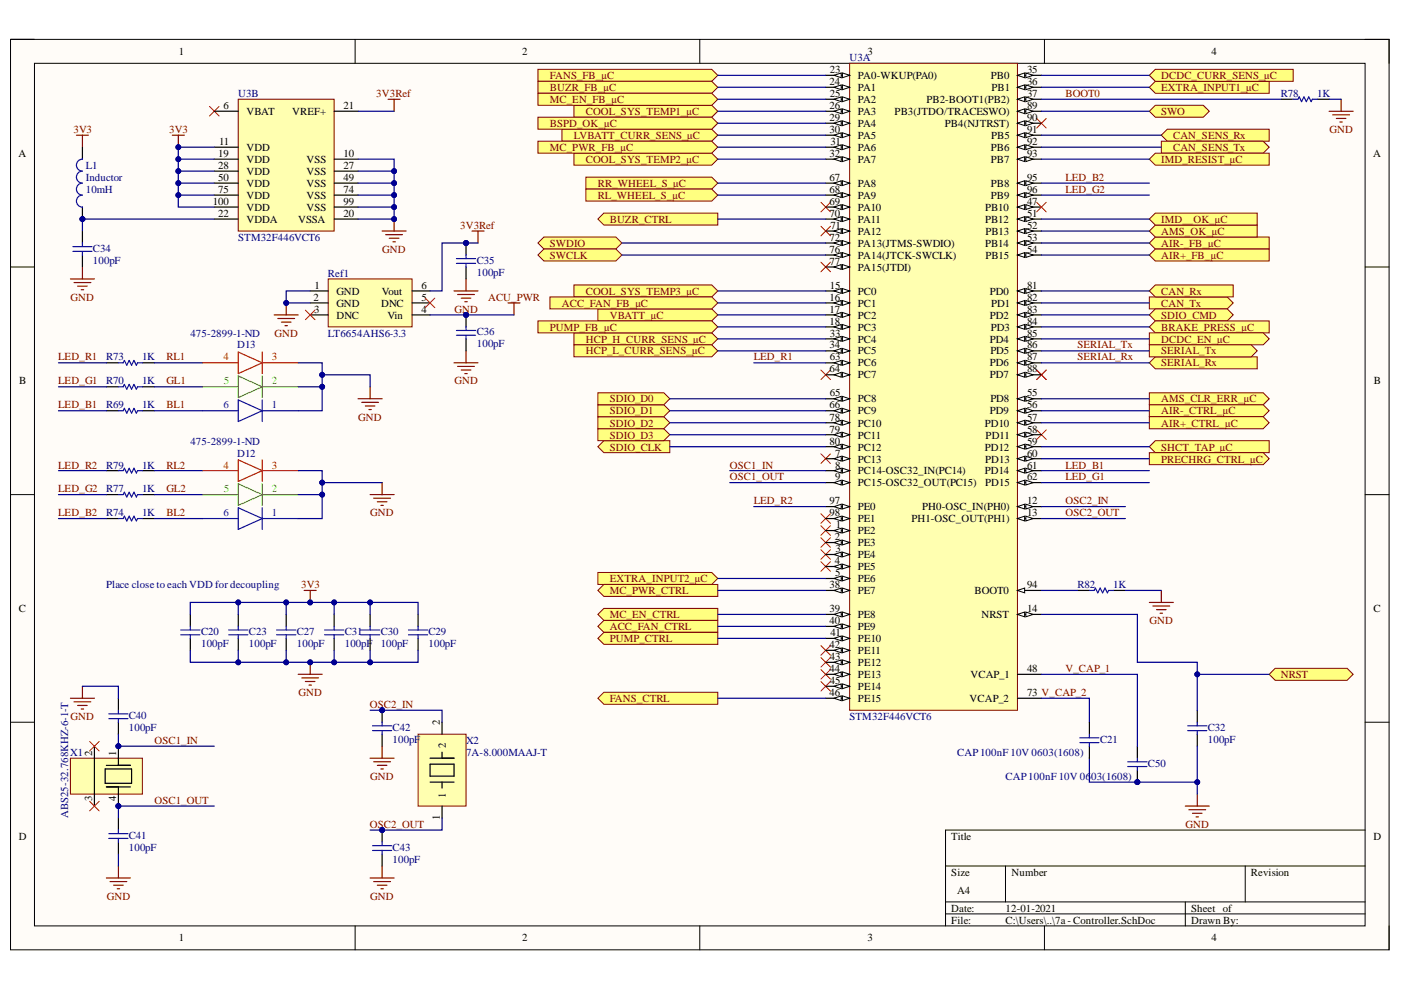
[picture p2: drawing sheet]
<svg xmlns="http://www.w3.org/2000/svg" width="297mm" height="210mm" viewBox="0 0 297 210" stroke-linecap="round" stroke-linejoin="round" font-family="sans-serif">
<defs><g id="words">
<g font-size="2.3">
<text x="37.9" y="11.7">1</text>
<text x="110.7" y="11.7">2</text>
<text x="183.9" y="11.7">3</text>
<text x="256.8" y="11.7">4</text>
<text x="176" y="15.5">23</text>
<text x="181.9" y="16.7">PA0-WKUP(PA0)</text>
<text x="210.1" y="16.7">PB0</text>
<text x="217.8" y="15.5">35</text>
<text x="47.4" y="23.1">6</text>
<text x="72.8" y="23.1">21</text>
<text x="175.9" y="18">24</text>
<text x="175.9" y="23.1">26</text>
<text x="176" y="20.5">25</text>
<text x="181.9" y="19.3">PA1</text>
<text x="181.9" y="21.8">PA2</text>
<text x="196.4" y="21.8">PB2-BOOT1(PB2)</text>
<text x="210.2" y="19.3">PB1</text>
<text x="217.8" y="18">36</text>
<text x="217.8" y="20.5">37</text>
<text x="217.8" y="23.1">89</text>
<text x="52.3" y="24.3">VBAT</text>
<text x="61.9" y="24.3">VREF+</text>
<text x="175.9" y="25.6">29</text>
<text x="175.9" y="28.1">30</text>
<text x="181.9" y="24.3">PA3</text>
<text x="181.9" y="26.9">PA4</text>
<text x="181.9" y="29.5">PA5</text>
<text x="189.7" y="24.3">PB3(JTDO/TRACESWO)</text>
<text x="200.3" y="26.9">PB4(NJTRST)</text>
<text x="210.1" y="29.5">PB5</text>
<text x="217.8" y="25.6">90</text>
<text x="217.8" y="28.1">91</text>
<text x="3.9" y="33.3">A</text>
<text x="46.3" y="33.3">19</text>
<text x="46.3" y="35.8">28</text>
<text x="46.4" y="30.8">11</text>
<text x="52.3" y="32">VDD</text>
<text x="52.3" y="34.6">VDD</text>
<text x="65" y="34.6">VSS</text>
<text x="72.8" y="33.3">10</text>
<text x="72.8" y="35.8">27</text>
<text x="175.9" y="33.3">32</text>
<text x="176.1" y="30.8">31</text>
<text x="181.9" y="32">PA6</text>
<text x="181.9" y="34.6">PA7</text>
<text x="210.1" y="32">PB6</text>
<text x="210.1" y="34.6">PB7</text>
<text x="217.8" y="30.8">92</text>
<text x="217.8" y="33.3">93</text>
<text x="291.1" y="33.3">A</text>
<text x="46.3" y="38.4">50</text>
<text x="46.3" y="40.9">75</text>
<text x="52.3" y="37.1">VDD</text>
<text x="52.3" y="39.6">VDD</text>
<text x="65" y="37.1">VSS</text>
<text x="65" y="39.6">VSS</text>
<text x="72.8" y="38.4">49</text>
<text x="72.8" y="40.9">74</text>
<text x="175.9" y="38.4">67</text>
<text x="175.9" y="40.9">68</text>
<text x="181.9" y="39.6">PA8</text>
<text x="210.1" y="39.6">PB8</text>
<text x="217.8" y="38.4">95</text>
<text x="217.8" y="40.9">96</text>
<text x="45.1" y="43.4">100</text>
<text x="46.3" y="46">22</text>
<text x="52.3" y="44.7">VDD</text>
<text x="52.3" y="42.2">VDD</text>
<text x="52.3" y="47.3">VDDA</text>
<text x="63.2" y="47.3">VSSA</text>
<text x="65" y="42.2">VSS</text>
<text x="65" y="44.7">VSS</text>
<text x="72.8" y="43.4">99</text>
<text x="72.8" y="46">20</text>
<text x="175.9" y="43.4">69</text>
<text x="175.9" y="46">70</text>
<text x="181.9" y="44.7">PA10</text>
<text x="181.9" y="47.3">PA11</text>
<text x="181.9" y="42.2">PA9</text>
<text x="208.9" y="44.7">PB10</text>
<text x="208.9" y="47.3">PB12</text>
<text x="210.1" y="42.2">PB9</text>
<text x="217.8" y="43.4">47</text>
<text x="217.8" y="46">51</text>
<text x="175.9" y="51.1">72</text>
<text x="175.9" y="53.6">76</text>
<text x="176.1" y="48.5">71</text>
<text x="181.9" y="49.8">PA12</text>
<text x="181.9" y="52.3">PA13(JTMS-SWDIO)</text>
<text x="208.9" y="52.3">PB14</text>
<text x="209" y="49.8">PB13</text>
<text x="217.8" y="48.5">52</text>
<text x="217.8" y="51.1">53</text>
<text x="217.8" y="53.6">54</text>
<text x="175.9" y="56.1">77</text>
<text x="181.9" y="54.9">PA14(JTCK-SWCLK)</text>
<text x="181.9" y="57.4">PA15(JTDI)</text>
<text x="209" y="54.9">PB15</text>
<text x="66.5" y="63.7">2</text>
<text x="66.7" y="61.2">1</text>
<text x="71.3" y="62.5">GND</text>
<text x="71.3" y="65">GND</text>
<text x="80.8" y="65">DNC</text>
<text x="81" y="62.5">Vout</text>
<text x="89.3" y="61.2">6</text>
<text x="89.3" y="63.7">5</text>
<text x="175.9" y="63.7">16</text>
<text x="176" y="61.2">15</text>
<text x="181.9" y="62.5">PC0</text>
<text x="181.9" y="65">PC1</text>
<text x="209.9" y="62.5">PD0</text>
<text x="210.1" y="65">PD1</text>
<text x="217.8" y="61.2">81</text>
<text x="217.8" y="63.7">82</text>
<text x="66.6" y="66.3">3</text>
<text x="71.3" y="67.5">DNC</text>
<text x="82.1" y="67.5">Vin</text>
<text x="89.3" y="66.3">4</text>
<text x="175.9" y="66.3">17</text>
<text x="175.9" y="68.8">18</text>
<text x="176" y="71.4">33</text>
<text x="181.9" y="67.5">PC2</text>
<text x="181.9" y="70.1">PC3</text>
<text x="209.9" y="67.5">PD2</text>
<text x="210.1" y="70.1">PD3</text>
<text x="217.8" y="66.3">83</text>
<text x="217.8" y="68.8">84</text>
<text x="217.8" y="71.4">85</text>
<text x="175.9" y="73.9">34</text>
<text x="176" y="76.4">63</text>
<text x="181.9" y="72.6">PC4</text>
<text x="181.9" y="75.2">PC5</text>
<text x="181.9" y="77.7">PC6</text>
<text x="209.9" y="72.6">PD4</text>
<text x="209.9" y="77.7">PD6</text>
<text x="210" y="75.2">PD5</text>
<text x="217.8" y="73.9">86</text>
<text x="217.8" y="76.4">87</text>
<text x="4.1" y="81.5">B</text>
<text x="175.9" y="79">64</text>
<text x="181.9" y="80.2">PC7</text>
<text x="209.9" y="80.2">PD7</text>
<text x="217.8" y="79">88</text>
<text x="291.3" y="81.5">B</text>
<text x="175.9" y="89.2">78</text>
<text x="175.9" y="86.6">66</text>
<text x="176" y="84">65</text>
<text x="181.9" y="85.3">PC8</text>
<text x="181.9" y="87.8">PC9</text>
<text x="209.9" y="87.8">PD9</text>
<text x="210" y="85.3">PD8</text>
<text x="217.8" y="89.2">57</text>
<text x="217.8" y="84">55</text>
<text x="217.8" y="86.6">56</text>
<text x="175.9" y="91.7">79</text>
<text x="175.9" y="94.3">80</text>
<text x="181.9" y="90.5">PC10</text>
<text x="181.9" y="93">PC11</text>
<text x="181.9" y="95.5">PC12</text>
<text x="208.8" y="90.5">PD10</text>
<text x="208.8" y="95.5">PD12</text>
<text x="209" y="93">PD11</text>
<text x="217.8" y="91.7">58</text>
<text x="217.8" y="94.3">59</text>
<text x="177.1" y="96.8">7</text>
<text x="177.1" y="99.3">8</text>
<text x="177.1" y="101.9">9</text>
<text x="181.9" y="98.1">PC13</text>
<text x="181.9" y="100.6">PC14-OSC32_IN(PC14)</text>
<text x="208.8" y="100.6">PD14</text>
<text x="208.9" y="98.1">PD13</text>
<text x="217.8" y="96.8">60</text>
<text x="217.8" y="99.3">61</text>
<text x="217.8" y="101.9">62</text>
<text x="175.9" y="106.9">97</text>
<text x="181.9" y="103.1">PC15-OSC32_OUT(PC15)</text>
<text x="208.9" y="103.1">PD15</text>
<text x="217.8" y="106.9">12</text>
<text x="175.9" y="109.5">98</text>
<text x="177.2" y="112">1</text>
<text x="181.9" y="108.2">PE0</text>
<text x="181.9" y="110.8">PE1</text>
<text x="181.9" y="113.3">PE2</text>
<text x="193.2" y="110.8">PH1-OSC_OUT(PH1)</text>
<text x="195.5" y="108.2">PH0-OSC_IN(PH0)</text>
<text x="217.8" y="109.5">13</text>
<text x="177" y="114.6">2</text>
<text x="177" y="119.6">4</text>
<text x="177.2" y="117.1">3</text>
<text x="181.9" y="115.8">PE3</text>
<text x="181.9" y="118.4">PE4</text>
<text x="175.9" y="124.7">38</text>
<text x="177.1" y="122.2">5</text>
<text x="181.9" y="120.9">PE5</text>
<text x="181.9" y="123.4">PE6</text>
<text x="181.9" y="126">PE7</text>
<text x="206.6" y="126">BOOT0</text>
<text x="217.8" y="124.7">94</text>
<text x="4" y="129.8">C</text>
<text x="175.9" y="129.8">39</text>
<text x="181.9" y="131">PE8</text>
<text x="208.1" y="131">NRST</text>
<text x="217.8" y="129.8">14</text>
<text x="291.2" y="129.8">C</text>
<text x="175.9" y="137.4">42</text>
<text x="175.9" y="132.3">40</text>
<text x="176.1" y="134.8">41</text>
<text x="181.9" y="136.1">PE10</text>
<text x="181.9" y="133.6">PE9</text>
<text x="175.9" y="142.5">44</text>
<text x="176" y="139.9">43</text>
<text x="181.9" y="138.7">PE11</text>
<text x="181.9" y="141.2">PE12</text>
<text x="181.9" y="143.7">PE13</text>
<text x="205.7" y="143.7">VCAP_1</text>
<text x="217.8" y="142.5">48</text>
<text x="175.9" y="147.5">46</text>
<text x="176" y="145">45</text>
<text x="181.9" y="146.3">PE14</text>
<text x="181.9" y="148.9">PE15</text>
<text x="205.6" y="148.9">VCAP_2</text>
<text x="217.8" y="147.5">73 V_CAP_2</text>
<text x="93.2" y="153.6" transform="rotate(-90 93.2 153.6)">2</text>
<text x="19.5" y="160.2" transform="rotate(-90 19.5 160.2)">2</text>
<text x="24.6" y="160.2" transform="rotate(-90 24.6 160.2)">1</text>
<text x="94.5" y="158.5" transform="rotate(-90 94.5 158.5)">2</text>
<text x="19.5" y="169.9" transform="rotate(-90 19.5 169.9)">3</text>
<text x="24.6" y="169.9" transform="rotate(-90 24.6 169.9)">4</text>
<text x="93.2" y="173.8" transform="rotate(-90 93.2 173.8)">1</text>
<text x="94.5" y="169.1" transform="rotate(-90 94.5 169.1)">1</text>
<text x="4" y="178.1">D</text>
<text x="201.7" y="178.1">Title</text>
<text x="291.2" y="178.1">D</text>
<text x="201.7" y="185.7">Size</text>
<text x="214.5" y="185.7">Number</text>
<text x="265.2" y="185.7">Revision</text>
<text x="203" y="189.5">A4</text>
<text x="201.7" y="193.3">Date:</text>
<text x="201.7" y="195.8">File:</text>
<text x="213.2" y="193.3">12-01-2021</text>
<text x="213.2" y="195.8">C:\Users\..\7a - Controller.SchDoc</text>
<text x="252.5" y="193.3">Sheet of</text>
<text x="252.5" y="195.8">Drawn By:</text>
<text x="37.9" y="199.6">1</text>
<text x="110.7" y="199.6">2</text>
<text x="183.9" y="199.6">3</text>
<text x="256.8" y="199.6">4</text>
</g>
<g font-size="2.3" fill="#800000">
<text x="116.6" y="16.7">FANS_FB_µC</text>
<text x="246.2" y="16.7">DCDC_CURR_SENS_µC</text>
<text x="79.8" y="20.5">3V3Ref</text>
<text x="116.6" y="19.3">BUZR_FB_µC</text>
<text x="116.6" y="21.8">MC_EN_FB_µC</text>
<text x="225.9" y="20.5">BOOT0</text>
<text x="246.2" y="19.3">EXTRA_INPUT1_µC</text>
<text x="15.6" y="28.1">3V3</text>
<text x="35.9" y="28.1">3V3</text>
<text x="116.6" y="26.9">BSPD_OK_µC</text>
<text x="121.7" y="29.5">LVBATT_CURR_SENS_µC</text>
<text x="124.2" y="24.3">COOL_SYS_TEMP1_µC</text>
<text x="246.2" y="24.3">SWO</text>
<text x="248.7" y="29.5">CAN_SENS_Rx</text>
<text x="281.9" y="28.1">GND</text>
<text x="116.6" y="32">MC_PWR_FB_µC</text>
<text x="124.2" y="34.6">COOL_SYS_TEMP2_µC</text>
<text x="246.2" y="34.6">IMD_RESIST_µC</text>
<text x="248.7" y="32">CAN_SENS_Tx</text>
<text x="126.7" y="39.6">RR_WHEEL_S_µC</text>
<text x="225.9" y="40.9">LED_G2</text>
<text x="225.9" y="38.4">LED_B2</text>
<text x="126.7" y="42.2">RL_WHEEL_S_µC</text>
<text x="129.3" y="47.3">BUZR_CTRL</text>
<text x="246.2" y="47.3">IMD__OK_µC</text>
<text x="81" y="53.6">GND</text>
<text x="97.5" y="48.5">3V3Ref</text>
<text x="116.6" y="52.3">SWDIO</text>
<text x="246.2" y="52.3">AIR-_FB_µC</text>
<text x="246.2" y="49.8">AMS_OK_µC</text>
<text x="116.6" y="54.9">SWCLK</text>
<text x="246.2" y="54.9">AIR+_FB_µC</text>
<text x="15" y="63.7">GND</text>
<text x="103.5" y="63.7">ACU_PWR</text>
<text x="119.1" y="65">ACC_FAN_FB_µC</text>
<text x="124.2" y="62.5">COOL_SYS_TEMP3_µC</text>
<text x="246.2" y="65">CAN_Tx</text>
<text x="246.2" y="62.5">CAN_Rx</text>
<text x="58.2" y="71.4">GND</text>
<text x="96.4" y="66.3">GND</text>
<text x="116.6" y="70.1">PUMP_FB_µC</text>
<text x="129.3" y="67.5">VBATT_µC</text>
<text x="246.2" y="67.5">SDIO_CMD</text>
<text x="246.2" y="70.1">BRAKE_PRESS_µC</text>
<text x="12.4" y="76.4">LED_R1</text>
<text x="35.3" y="76.4">RL1</text>
<text x="124.2" y="72.6">HCP_H_CURR_SENS_µC</text>
<text x="124.2" y="75.2">HCP_L_CURR_SENS_µC</text>
<text x="159.8" y="76.4">LED_R1</text>
<text x="228.4" y="76.4">SERIAL_Rx</text>
<text x="228.4" y="73.9">SERIAL_Tx</text>
<text x="246.2" y="72.6">DCDC_EN_µC</text>
<text x="246.2" y="77.7">SERIAL_Rx</text>
<text x="246.2" y="75.2">SERIAL_Tx</text>
<text x="12.4" y="81.5">LED_G1</text>
<text x="35.3" y="81.5">GL1</text>
<text x="96.4" y="81.5">GND</text>
<text x="12.4" y="86.6">LED_B1</text>
<text x="35.3" y="86.6">BL1</text>
<text x="76" y="89.2">GND</text>
<text x="129.3" y="87.8">SDIO_D1</text>
<text x="129.3" y="85.3">SDIO_D0</text>
<text x="246.2" y="85.3">AMS_CLR_ERR_µC</text>
<text x="246.2" y="87.8">AIR-_CTRL_µC</text>
<text x="129.3" y="95.5">SDIO_CLK</text>
<text x="129.3" y="93">SDIO_D3</text>
<text x="129.3" y="90.5">SDIO_D2</text>
<text x="246.2" y="90.5">AIR+_CTRL_µC</text>
<text x="246.2" y="95.5">SHCT_TAP_µC</text>
<text x="12.4" y="99.3">LED_R2</text>
<text x="35.3" y="99.3">RL2</text>
<text x="154.7" y="99.3">OSC1_IN</text>
<text x="154.7" y="101.9">OSC1_OUT</text>
<text x="225.9" y="99.3">LED_B1</text>
<text x="225.9" y="101.9">LED_G1</text>
<text x="246.2" y="98.1">PRECHRG_CTRL_µC</text>
<text x="12.4" y="104.4">LED_G2</text>
<text x="35.3" y="104.4">GL2</text>
<text x="159.8" y="106.9">LED_R2</text>
<text x="225.9" y="106.9">OSC2_IN</text>
<text x="12.4" y="109.5">LED_B2</text>
<text x="35.3" y="109.5">BL2</text>
<text x="78.5" y="109.5">GND</text>
<text x="225.9" y="109.5">OSC2_OUT</text>
<text x="63.9" y="124.7">3V3</text>
<text x="129.3" y="123.4">EXTRA_INPUT2_µC</text>
<text x="129.3" y="126">MC_PWR_CTRL</text>
<text x="129.3" y="131">MC_EN_CTRL</text>
<text x="129.3" y="133.6">ACC_FAN_CTRL</text>
<text x="129.3" y="136.1">PUMP_CTRL</text>
<text x="243.7" y="132.3">GND</text>
<text x="225.9" y="142.5">V_CAP_1</text>
<text x="271.6" y="143.7">NRST</text>
<text x="63.3" y="147.5">GND</text>
<text x="129.3" y="148.9">FANS_CTRL</text>
<text x="15" y="152.7">GND</text>
<text x="78.4" y="150.2">OSC2_IN</text>
<text x="32.7" y="157.8">OSC1_IN</text>
<text x="78.5" y="165.4">GND</text>
<text x="32.7" y="170.4">OSC1_OUT</text>
<text x="78.4" y="175.5">OSC2_OUT</text>
<text x="251.3" y="175.5">GND</text>
<text x="22.7" y="190.7">GND</text>
<text x="78.5" y="190.7">GND</text>
</g>
<g font-size="2.3" fill="#000080">
<text x="180.1" y="12.9">U3A</text>
<text x="50.5" y="20.5">U3B</text>
<text x="271.6" y="20.5">R78</text>
<text x="279.3" y="20.5">1K</text>
<text x="18.2" y="35.8">L1</text>
<text x="18.2" y="40.9">10mH</text>
<text x="18.2" y="38.4">Inductor</text>
<text x="19.7" y="53.3">C34</text>
<text x="50.5" y="51.1">STM32F446VCT6</text>
<text x="19.7" y="55.9">100pF</text>
<text x="69.5" y="58.7">Ref1</text>
<text x="101.1" y="58.4">100pF</text>
<text x="101.1" y="55.9">C35</text>
<text x="40.4" y="71.4">475-2899-1-ND</text>
<text x="69.5" y="71.4">LT6654AHS6-3.3</text>
<text x="101.1" y="71.1">C36</text>
<text x="22.5" y="76.4">R73</text>
<text x="30.1" y="76.4">1K</text>
<text x="50.3" y="73.9">D13</text>
<text x="101.1" y="73.6">100pF</text>
<text x="22.5" y="81.5">R70</text>
<text x="30.1" y="81.5">1K</text>
<text x="22.5" y="86.6">R69</text>
<text x="30.1" y="86.6">1K</text>
<text x="40.4" y="94.3">475-2899-1-ND</text>
<text x="22.5" y="99.3">R79</text>
<text x="30.1" y="99.3">1K</text>
<text x="50.3" y="96.8">D12</text>
<text x="22.5" y="104.4">R77</text>
<text x="30.1" y="104.4">1K</text>
<text x="22.5" y="109.5">R74</text>
<text x="30.1" y="109.5">1K</text>
<text x="22.5" y="124.7">Place close to each VDD for decoupling</text>
<text x="228.4" y="124.7">R82</text>
<text x="236" y="124.7">1K</text>
<text x="42.6" y="137.1">100pF</text>
<text x="42.6" y="134.6">C20</text>
<text x="52.8" y="137.1">100pF</text>
<text x="52.8" y="134.6">C23</text>
<text x="62.9" y="137.1">100pF</text>
<text x="62.9" y="134.6">C27</text>
<text x="73.1" y="137.1">100pF</text>
<text x="73.1" y="134.6">C31</text>
<text x="80.7" y="137.1">100pF</text>
<text x="80.7" y="134.6">C30</text>
<text x="90.9" y="137.1">100pF</text>
<text x="90.9" y="134.6">C29</text>
<text x="27.3" y="155">100pF</text>
<text x="27.3" y="152.4">C40</text>
<text x="83.2" y="155">C42</text>
<text x="180.1" y="152.7">STM32F446VCT6</text>
<text x="256.1" y="155">C32</text>
<text x="14.9" y="160.3">X1</text>
<text x="83.2" y="157.5">100pF</text>
<text x="98.8" y="157.8">X2</text>
<text x="98.8" y="160.3">7A-8.000MAAJ-T</text>
<text x="203" y="160.3">CAP100nF 10V 0603(1608)</text>
<text x="233.2" y="157.5">C21</text>
<text x="256.1" y="157.5">100pF</text>
<text x="213.2" y="165.4">CAP100nF 10V 06</text>
<text x="231.3" y="165.4">03(1608)</text>
<text x="243.4" y="162.6">C50</text>
<text x="14.5" y="173.5" transform="rotate(-90 14.5 173.5)">ABS25-32.768KHZ-6-1-T</text>
<text x="27.3" y="177.8">C41</text>
<text x="27.3" y="180.3">100pF</text>
<text x="83.2" y="182.9">100pF</text>
<text x="83.2" y="180.3">C43</text>
</g>
<g font-size="2.3" fill="#f00">
<text x="47.4" y="76.4">4</text>
<text x="57.6" y="76.4">3</text>
<text x="47.4" y="99.3">4</text>
<text x="57.6" y="99.3">3</text>
</g>
<g font-size="2.3" fill="#0f0">
<text x="47.5" y="81.5">5</text>
<text x="57.6" y="81.5">2</text>
<text x="47.5" y="104.4">5</text>
<text x="57.6" y="104.4">2</text>
</g>
<g font-size="2.3" fill="#00f">
<text x="47.4" y="86.6">6</text>
<text x="57.6" y="86.6">1</text>
<text x="47.4" y="109.5">6</text>
<text x="57.6" y="109.5">1</text>
</g>
</g></defs>
<path d="M2.2 8.4h292.3v193h-292.3z" fill-rule="evenodd" fill="#fffcf8"/>
<path d="M2.2 8.4h292.3v193h-292.3z" fill="none" stroke="#000" stroke-width=".21"/>
<path d="M7.3 13.4h282.1v182.9h-282.1z" fill-rule="evenodd" fill="#fffcf8"/>
<g fill="none" stroke="#000" stroke-width=".21">
<path d="M2.2 8.3h5.1M7.3 13.4h282.1v182.9h-282.1zM75.3 8.3v5.1M148.4 8.3v5.1M221.4 8.4v5M289.4 8.4h5.1v5M2.2 56.6h5.1M289.4 56.6h5.1M2.2 104.9h5.1M289.4 104.9h5.1M2.2 153.1h5.1M289.4 153.1h5.1"/>
<path d="M289.4 176h-88.9v20.3M75.3 196.3v5.1M148.4 196.3v5.1M200.5 183.6h88.9M200.5 191.2h88.9M200.5 193.8h88.9M213.2 183.6v7.6M221.4 196.3v5.1M251.3 191.2v5.1M264 183.6v7.6M294.5 196.3v5.1"/>
</g>
<g fill="none" stroke="#800000" stroke-width=".25">
<path d="M14.9 59.1h5.1M15.7 59.9h3.6M17.5 56.6v2.5M81 49h5.1M81.8 49.7h3.5M82.5 50.5h2.1M83.3 51.3h.5M83.6 46.4v2.6M16.5 60.7h2M17.2 61.4h.5M251.3 170.9h5.1M252.1 171.7h3.5"/>
<path d="M252.8 172.4h2.1M253.6 173.2h.5M253.8 168.4v2.5"/>
</g>
<path d="M17.5 49v2.5M17.5 54.1v2.5" fill="none" stroke="#000" stroke-width=".25"/>
<path d="M15.4 52.3h4.1M15.4 53.3h4.1M17.5 51.5v.8M17.5 53.3v.8" fill="none" stroke="#00f" stroke-width=".25"/>
<circle cx="83.6" cy="46.4" r=".51" fill="#000080"/>
<circle cx="83.6" cy="46.4" r=".51" fill="none" stroke="#000080" stroke-width=".21"/>
<g fill="none" stroke="#800000" stroke-width=".25">
<path d="M82.3 21h2.5M83.6 21v2.6M75.9 84.5h5.1M76.7 85.3h3.6M77.5 86.1h2M78.2 86.8h.5M78.5 82v2.5M64.5 125.2h2.5M65.8 125.2v2.5M243.7 127.7h5.1M244.4 128.5h3.6M245.2 129.3h2"/>
<path d="M246 130h.5M246.2 125.2v2.5"/>
</g>
<path d="M25.1 76.9h1l.3-.5 .5 1 .5-1 .5 1 .5-1 .5 1 .3-.5h1M25.1 87.1h1l.3-.5 .5 1 .5-1 .5 1 .5-1 .5 1 .3-.5h1M25.1 82h1l.3-.5 .5 1 .5-1 .5 1 .5-1 .5 1 .3-.5h1M42.9 87.1h7.6M50.5 84.8l5.1 2.3-5.1 2.3zM55.6 84.8v4.6M55.6 87.1h7.6M231 125.2h1l.2-.5 .5 1 .6-1 .5 1 .5-1 .5 1 .2-.5h1.1M251.8 153.9h4.1M251.8 154.9h4.1M253.8 153.1v.8M253.8 154.9v.8" fill="none" stroke="#00f" stroke-width=".25"/>
<path d="M50.5 79.7l5.1 2.3-5.1 2.3zM55.6 79.7v4.6M42.9 82h7.6M55.6 82h7.6" fill="none" stroke="#0f0" stroke-width=".25"/>
<path d="M42.9 76.9h7.6M50.5 74.6l5.1 2.3-5.1 2.3zM55.6 74.6v4.6M55.6 76.9h7.6" fill="none" stroke="#f00" stroke-width=".25"/>
<path d="M22.6 76.9h2.5M30.2 76.9h2.5M22.6 82h2.5M22.6 87.1h2.5M30.2 82h2.5M30.2 87.1h2.5M228.4 125.2h2.6M236.1 125.2h2.5M253.8 150.6v2.5M253.8 155.7v2.5" fill="none" stroke="#000" stroke-width=".25"/>
<circle cx="65.8" cy="127.7" r=".51" fill="#000080"/>
<circle cx="65.8" cy="127.7" r=".51" fill="none" stroke="#000080" stroke-width=".21"/>
<path d="M63.2 143h5.1M64 143.7h3.5M64.7 144.5h2.1M65.5 145.3h.5M65.8 140.4v2.6" fill="none" stroke="#800000" stroke-width=".25"/>
<circle cx="65.8" cy="140.4" r=".51" fill="#000080"/>
<circle cx="65.8" cy="140.4" r=".51" fill="none" stroke="#000080" stroke-width=".21"/>
<g fill="none" stroke="#000" stroke-width=".25">
<path d="M271.6 21h2.6M279.3 21h2.5M22.6 99.8h2.5M30.2 99.8h2.5M22.6 104.9h2.5M22.6 109.9h2.5M30.2 104.9h2.5M30.2 109.9h2.5M40.3 130.3v2.5M40.3 135.3v2.6M50.5 130.3v2.5M50.5 135.3v2.6"/>
<path d="M60.7 130.3v2.5M60.7 135.3v2.6M70.8 130.3v2.5M70.8 135.3v2.6M78.5 130.3v2.5M78.5 135.3v2.6M88.6 130.3v2.5M88.6 135.3v2.6"/>
</g>
<g fill="none" stroke="#00f" stroke-width=".25">
<path d="M274.2 21h1l.2-.5 .6 1.1 .5-1.1 .5 1.1 .5-1.1 .5 1.1 .2-.6h1.1M25.1 99.8h1l.3-.5 .5 1 .5-1 .5 1 .5-1 .5 1 .3-.5h1M25.1 109.9h1l.3-.5 .5 1.1 .5-1.1 .5 1.1 .5-1.1 .5 1.1 .3-.6h1M25.1 104.9h1l.3-.5 .5 1 .5-1 .5 1 .5-1 .5 1 .3-.5h1M42.9 109.9h7.6M50.5 107.7l5.1 2.2-5.1 2.3zM55.6 107.7v4.5M55.6 109.9h7.6M38.3 133.6h4.1M38.3 134.6h4.1M40.3 132.8v.8M40.3 134.6v.7"/>
<path d="M48.5 133.6h4M48.5 134.6h4M50.5 132.8v.8M50.5 134.6v.7M58.6 133.6h4.1M58.6 134.6h4.1M60.7 132.8v.8M60.7 134.6v.7M68.8 133.6h4.1M68.8 134.6h4.1M70.8 132.8v.8M70.8 134.6v.7"/>
<path d="M76.4 133.6h4.1M76.4 134.6h4.1M78.5 132.8v.8M78.5 134.6v.7M86.6 133.6h4.1M86.6 134.6h4.1M88.6 132.8v.8M88.6 134.6v.7"/>
</g>
<path d="M281.8 23.6h5.1M282.6 24.4h3.5M283.3 25.1h2.1M284.1 25.9h.5M284.3 21v2.6M78.5 104.9h5.1M79.2 105.6h3.6M80 106.4h2M80.8 107.2h.5M81 102.3v2.6" fill="none" stroke="#800000" stroke-width=".25"/>
<path d="M42.9 104.9h7.6M50.5 102.6l5.1 2.3-5.1 2.3zM55.6 102.6v4.6M55.6 104.9h7.6" fill="none" stroke="#0f0" stroke-width=".25"/>
<path d="M42.9 99.8h7.6M50.5 97.5l5.1 2.3-5.1 2.3zM55.6 97.5v4.6M55.6 99.8h7.6" fill="none" stroke="#f00" stroke-width=".25"/>
<path d="M44.4 22.6l2.1 2M46.5 22.6l-2.1 2M219.8 78.5l2 2M221.8 78.5l-2 2M174 96.2l2.1 2.1M176.1 96.2l-2.1 2.1M174 108.9l2.1 2.1M176.1 108.9l-2.1 2.1" fill="none" stroke="#f00" stroke-width=".21"/>
<path d="M246.2 28.7l1.3-1.3h21.6v2.5h-21.6z" fill-rule="evenodd" fill="#ffff80"/>
<path d="M246.2 28.7l1.3-1.3h21.6v2.5h-21.6z" fill="none" stroke="#800000" stroke-width=".21"/>
<path d="M246.2 29.9h21.6l1.3 1.3-1.3 1.3h-21.6z" fill-rule="evenodd" fill="#ffff80"/>
<path d="M246.2 29.9h21.6l1.3 1.3-1.3 1.3h-21.6z" fill="none" stroke="#800000" stroke-width=".21"/>
<path d="M219.8 25.1l2 2M221.8 25.1l-2 2M174 48l2.1 2M176.1 48l-2.1 2" fill="none" stroke="#f00" stroke-width=".21"/>
<path d="M16.2 28.7h2.5M17.5 28.7v2.5" fill="none" stroke="#800000" stroke-width=".25"/>
<circle cx="17.5" cy="46.4" r=".51" fill="#000080"/>
<circle cx="17.5" cy="46.4" r=".51" fill="none" stroke="#000080" stroke-width=".21"/>
<path d="M17.5 43.9v2.5" fill="none" stroke="#000" stroke-width=".25"/>
<circle cx="17.5" cy="46.4" r=".51" fill="#000080"/>
<circle cx="17.5" cy="46.4" r=".51" fill="none" stroke="#000080" stroke-width=".21"/>
<path d="M17.5 31.2v2.5" fill="none" stroke="#000" stroke-width=".25"/>
<path d="M17.5 33.7a1.27 1.27 0 0 0-1.3 1.3 1.27 1.27 0 0 0 1.3 1.3 1.27 1.27 0 0 0-1.3 1.3 1.27 1.27 0 0 0 1.3 1.2 1.27 1.27 0 0 0-1.3 1.3 1.27 1.27 0 0 0 1.3 1.3 1.27 1.27 0 0 0-1.3 1.2 1.27 1.27 0 0 0 1.3 1.3" fill="none" stroke="#00f" stroke-width=".25"/>
<path d="M174 116.6l2.1 2M174 111.5l2.1 2M174 114l2.1 2M176.1 116.6l-2.1 2M176.1 111.5l-2.1 2M176.1 114l-2.1 2" fill="none" stroke="#f00" stroke-width=".21"/>
<path d="M121.7 22.3h29.2l1.3 1.3-1.3 1.3h-29.2z" fill-rule="evenodd" fill="#ffff80"/>
<path d="M121.7 22.3h29.2l1.3 1.3-1.3 1.3h-29.2z" fill="none" stroke="#800000" stroke-width=".21"/>
<path d="M119.1 27.4h31.8l1.3 1.3-1.3 1.2h-31.8z" fill-rule="evenodd" fill="#ffff80"/>
<path d="M119.1 27.4h31.8l1.3 1.3-1.3 1.2h-31.8z" fill="none" stroke="#800000" stroke-width=".21"/>
<path d="M121.7 32.5h29.2l1.3 1.2-1.3 1.3h-29.2z" fill-rule="evenodd" fill="#ffff80"/>
<path d="M121.7 32.5h29.2l1.3 1.2-1.3 1.3h-29.2z" fill="none" stroke="#800000" stroke-width=".21"/>
<path d="M126.8 46.4l1.2-1.2h24.2v2.5h-24.2z" fill-rule="evenodd" fill="#ffff80"/>
<path d="M126.8 46.4l1.2-1.2h24.2v2.5h-24.2z" fill="none" stroke="#800000" stroke-width=".21"/>
<path d="M114.1 51.5l1.2-1.2h15.3l1.2 1.2-1.2 1.3h-15.3z" fill-rule="evenodd" fill="#ffff80"/>
<path d="M114.1 51.5l1.2-1.2h15.3l1.2 1.2-1.2 1.3h-15.3z" fill="none" stroke="#800000" stroke-width=".21"/>
<path d="M114.1 54.1l1.2-1.3h15.3l1.2 1.3-1.2 1.2h-15.3z" fill-rule="evenodd" fill="#ffff80"/>
<path d="M114.1 54.1l1.2-1.3h15.3l1.2 1.3-1.2 1.2h-15.3z" fill="none" stroke="#800000" stroke-width=".21"/>
<path d="M121.7 60.4h29.2l1.3 1.3-1.3 1.3h-29.2z" fill-rule="evenodd" fill="#ffff80"/>
<path d="M121.7 60.4h29.2l1.3 1.3-1.3 1.3h-29.2z" fill="none" stroke="#800000" stroke-width=".21"/>
<path d="M126.8 65.5h24.1l1.3 1.3-1.3 1.2h-24.1z" fill-rule="evenodd" fill="#ffff80"/>
<path d="M126.8 65.5h24.1l1.3 1.3-1.3 1.2h-24.1z" fill="none" stroke="#800000" stroke-width=".21"/>
<path d="M121.7 70.6h29.2l1.3 1.2-1.3 1.3h-29.2z" fill-rule="evenodd" fill="#ffff80"/>
<path d="M121.7 70.6h29.2l1.3 1.2-1.3 1.3h-29.2z" fill="none" stroke="#800000" stroke-width=".21"/>
<path d="M121.7 73.1h29.2l1.3 1.3-1.3 1.3h-29.2z" fill-rule="evenodd" fill="#ffff80"/>
<path d="M121.7 73.1h29.2l1.3 1.3-1.3 1.3h-29.2z" fill="none" stroke="#800000" stroke-width=".21"/>
<path d="M126.8 121.4h24.1l1.3 1.2-1.3 1.3h-24.1z" fill-rule="evenodd" fill="#ffff80"/>
<path d="M126.8 121.4h24.1l1.3 1.2-1.3 1.3h-24.1z" fill="none" stroke="#800000" stroke-width=".21"/>
<path d="M126.8 125.2l1.2-1.3h24.2v2.6h-24.2z" fill-rule="evenodd" fill="#ffff80"/>
<path d="M126.8 125.2l1.2-1.3h24.2v2.6h-24.2z" fill="none" stroke="#800000" stroke-width=".21"/>
<path d="M126.8 130.3l1.2-1.3h24.2v2.5h-24.2z" fill-rule="evenodd" fill="#ffff80"/>
<path d="M126.8 130.3l1.2-1.3h24.2v2.5h-24.2z" fill="none" stroke="#800000" stroke-width=".21"/>
<path d="M126.8 132.8l1.2-1.3h24.2v2.6h-24.2z" fill-rule="evenodd" fill="#ffff80"/>
<path d="M126.8 132.8l1.2-1.3h24.2v2.6h-24.2z" fill="none" stroke="#800000" stroke-width=".21"/>
<path d="M128 134.1h24.2v2.5h-24.2l-1.2-1.3z" fill-rule="evenodd" fill="#ffff80"/>
<path d="M128 134.1h24.2v2.5h-24.2l-1.2-1.3z" fill="none" stroke="#800000" stroke-width=".21"/>
<path d="M126.8 148l1.2-1.2h24.2v2.5h-24.2z" fill-rule="evenodd" fill="#ffff80"/>
<path d="M126.8 148l1.2-1.2h24.2v2.5h-24.2z" fill="none" stroke="#800000" stroke-width=".21"/>
<path d="M243.7 18.5l1.3-1.3h24.1v2.6h-24.1z" fill-rule="evenodd" fill="#ffff80"/>
<path d="M243.7 18.5l1.3-1.3h24.1v2.6h-24.1z" fill="none" stroke="#800000" stroke-width=".21"/>
<path d="M243.7 16l1.3-1.3h29.2v2.5h-29.2z" fill-rule="evenodd" fill="#ffff80"/>
<path d="M243.7 16l1.3-1.3h29.2v2.5h-29.2z" fill="none" stroke="#800000" stroke-width=".21"/>
<path d="M243.7 33.7l1.3-1.2h24.1v2.5h-24.1z" fill-rule="evenodd" fill="#ffff80"/>
<path d="M243.7 33.7l1.3-1.2h24.1v2.5h-24.1z" fill="none" stroke="#800000" stroke-width=".21"/>
<path d="M243.7 63h16.5l1.3 1.2-1.3 1.3h-16.5z" fill-rule="evenodd" fill="#ffff80"/>
<path d="M243.7 63h16.5l1.3 1.2-1.3 1.3h-16.5z" fill="none" stroke="#800000" stroke-width=".21"/>
<path d="M243.7 61.7l1.3-1.3h16.5v2.6h-16.5z" fill-rule="evenodd" fill="#ffff80"/>
<path d="M243.7 61.7l1.3-1.3h16.5v2.6h-16.5z" fill="none" stroke="#800000" stroke-width=".21"/>
<path d="M243.7 66.8l1.3-1.3h15.2l1.3 1.3-1.3 1.2h-15.2z" fill-rule="evenodd" fill="#ffff80"/>
<path d="M243.7 66.8l1.3-1.3h15.2l1.3 1.3-1.3 1.2h-15.2z" fill="none" stroke="#800000" stroke-width=".21"/>
<path d="M243.7 69.3l1.3-1.3h24.1v2.6h-24.1z" fill-rule="evenodd" fill="#ffff80"/>
<path d="M243.7 69.3l1.3-1.3h24.1v2.6h-24.1z" fill="none" stroke="#800000" stroke-width=".21"/>
<path d="M243.7 70.6h24.1l1.3 1.2-1.3 1.3h-24.1z" fill-rule="evenodd" fill="#ffff80"/>
<path d="M243.7 70.6h24.1l1.3 1.2-1.3 1.3h-24.1z" fill="none" stroke="#800000" stroke-width=".21"/>
<path d="M270.4 141.7h15.2l1.3 1.3-1.3 1.2h-15.2l-1.3-1.2z" fill-rule="evenodd" fill="#ffff80"/>
<path d="M270.4 141.7h15.2l1.3 1.3-1.3 1.2h-15.2l-1.3-1.2z" fill="none" stroke="#800000" stroke-width=".21"/>
<path d="M243.7 83.3h24.1l1.3 1.3-1.3 1.2h-24.1z" fill-rule="evenodd" fill="#ffff80"/>
<path d="M243.7 83.3h24.1l1.3 1.3-1.3 1.2h-24.1z" fill="none" stroke="#800000" stroke-width=".21"/>
<path d="M243.7 85.8h24.1l1.3 1.3-1.3 1.3h-24.1z" fill-rule="evenodd" fill="#ffff80"/>
<path d="M243.7 85.8h24.1l1.3 1.3-1.3 1.3h-24.1z" fill="none" stroke="#800000" stroke-width=".21"/>
<path d="M243.7 88.4h24.1l1.3 1.2-1.3 1.3h-24.1z" fill-rule="evenodd" fill="#ffff80"/>
<path d="M243.7 88.4h24.1l1.3 1.2-1.3 1.3h-24.1z" fill="none" stroke="#800000" stroke-width=".21"/>
<path d="M243.7 94.7l1.3-1.3h24.1v2.6h-24.1z" fill-rule="evenodd" fill="#ffff80"/>
<path d="M243.7 94.7l1.3-1.3h24.1v2.6h-24.1z" fill="none" stroke="#800000" stroke-width=".21"/>
<path d="M243.7 96h24.1l1.3 1.3-1.3 1.2h-24.1z" fill-rule="evenodd" fill="#ffff80"/>
<path d="M243.7 96h24.1l1.3 1.3-1.3 1.2h-24.1z" fill="none" stroke="#800000" stroke-width=".21"/>
<path d="M69.6 59.1h17.8v10.2h-17.8z" fill-rule="evenodd" fill="#ffffb0"/>
<path d="M69.6 59.1h17.8v10.2h-17.8z" fill="none" stroke="#800000" stroke-width=".21"/>
<path d="M65.8 61.7h3.8M65.8 64.2h3.8M65.8 66.8h3.8M87.4 61.7h3.8M87.4 64.2h3.8M87.4 66.8h3.8" fill="none" stroke="#000" stroke-width=".25"/>
<path d="M58.1 66.8h5.1M58.9 67.5h3.6M59.7 68.3h2M60.4 69.1h.5M60.7 64.2v2.6M107.7 64.2h2.5M109 64.2v2.6" fill="none" stroke="#800000" stroke-width=".25"/>
<circle cx="60.7" cy="64.2" r=".51" fill="#000080"/>
<circle cx="60.7" cy="64.2" r=".51" fill="none" stroke="#000080" stroke-width=".21"/>
<path d="M64.7 65.7l2.1 2.1M66.8 65.7l-2.1 2.1M90.2 63.2l2 2M92.2 63.2l-2 2" fill="none" stroke="#f00" stroke-width=".21"/>
<path d="M98.8 59.1v2.6M100.1 49h2.5M101.3 49v2.5M96.3 76.9h5M96.3 61.7h5M97 77.7h3.6M97 62.4h3.6M97.8 78.5h2M97.8 63.2h2M98.6 79.2h.5M98.6 64h.5M98.8 74.4v2.5" fill="none" stroke="#800000" stroke-width=".25"/>
<circle cx="98.8" cy="66.8" r=".51" fill="#000080"/>
<circle cx="98.8" cy="66.8" r=".51" fill="none" stroke="#000080" stroke-width=".21"/>
<path d="M98.8 66.8v2.5M98.8 71.8v2.6" fill="none" stroke="#000" stroke-width=".25"/>
<circle cx="98.8" cy="66.8" r=".51" fill="#000080"/>
<circle cx="98.8" cy="66.8" r=".51" fill="none" stroke="#000080" stroke-width=".21"/>
<path d="M96.8 70.1h4M96.8 71.1h4M98.8 69.3v.8M98.8 71.1v.7" fill="none" stroke="#00f" stroke-width=".25"/>
<circle cx="98.8" cy="51.5" r=".51" fill="#000080"/>
<circle cx="98.8" cy="51.5" r=".51" fill="none" stroke="#000080" stroke-width=".21"/>
<path d="M98.8 51.5v2.6M98.8 56.6v2.5" fill="none" stroke="#000" stroke-width=".25"/>
<circle cx="98.8" cy="51.5" r=".51" fill="#000080"/>
<circle cx="98.8" cy="51.5" r=".51" fill="none" stroke="#000080" stroke-width=".21"/>
<path d="M96.8 54.8h4M96.8 55.8h4M98.8 54.1v.7M98.8 55.8v.8" fill="none" stroke="#00f" stroke-width=".25"/>
<path d="M114.1 14.7h36.8l1.3 1.3-1.3 1.2h-36.8z" fill-rule="evenodd" fill="#ffff80"/>
<path d="M114.1 14.7h36.8l1.3 1.3-1.3 1.2h-36.8z" fill="none" stroke="#800000" stroke-width=".21"/>
<path d="M114.1 17.2h36.8l1.3 1.3-1.3 1.3h-36.8z" fill-rule="evenodd" fill="#ffff80"/>
<path d="M114.1 17.2h36.8l1.3 1.3-1.3 1.3h-36.8z" fill="none" stroke="#800000" stroke-width=".21"/>
<path d="M114.1 19.8h36.8l1.3 1.2-1.3 1.3h-36.8z" fill-rule="evenodd" fill="#ffff80"/>
<path d="M114.1 19.8h36.8l1.3 1.2-1.3 1.3h-36.8z" fill="none" stroke="#800000" stroke-width=".21"/>
<path d="M114.1 29.9h36.8l1.3 1.3-1.3 1.3h-36.8z" fill-rule="evenodd" fill="#ffff80"/>
<path d="M114.1 29.9h36.8l1.3 1.3-1.3 1.3h-36.8z" fill="none" stroke="#800000" stroke-width=".21"/>
<path d="M114.1 68h36.8l1.3 1.3-1.3 1.3h-36.8z" fill-rule="evenodd" fill="#ffff80"/>
<path d="M114.1 68h36.8l1.3 1.3-1.3 1.3h-36.8z" fill="none" stroke="#800000" stroke-width=".21"/>
<path d="M174 55.6l2.1 2M176.1 55.6l-2.1 2M219.8 91.2l2 2M221.8 91.2l-2 2M174 136.9l2.1 2M174 139.4l2.1 2M176.1 136.9l-2.1 2M176.1 139.4l-2.1 2M174 142l2.1 2M174 144.5l2.1 2M176.1 142l-2.1 2M176.1 144.5l-2.1 2" fill="none" stroke="#f00" stroke-width=".21"/>
<path d="M126.8 94.7l1.2-1.3h14v2.6h-14z" fill-rule="evenodd" fill="#ffff80"/>
<path d="M126.8 94.7l1.2-1.3h14v2.6h-14z" fill="none" stroke="#800000" stroke-width=".21"/>
<path d="M126.8 90.9h13.9l1.3 1.3-1.3 1.2h-13.9z" fill-rule="evenodd" fill="#ffff80"/>
<path d="M126.8 90.9h13.9l1.3 1.3-1.3 1.2h-13.9z" fill="none" stroke="#800000" stroke-width=".21"/>
<path d="M126.8 88.4h13.9l1.3 1.2-1.3 1.3h-13.9z" fill-rule="evenodd" fill="#ffff80"/>
<path d="M126.8 88.4h13.9l1.3 1.2-1.3 1.3h-13.9z" fill="none" stroke="#800000" stroke-width=".21"/>
<path d="M126.8 85.8h13.9l1.3 1.3-1.3 1.3h-13.9z" fill-rule="evenodd" fill="#ffff80"/>
<path d="M126.8 85.8h13.9l1.3 1.3-1.3 1.3h-13.9z" fill="none" stroke="#800000" stroke-width=".21"/>
<path d="M126.8 83.3h13.9l1.3 1.2-1.3 1.3h-13.9z" fill-rule="evenodd" fill="#ffff80"/>
<path d="M126.8 83.3h13.9l1.3 1.2-1.3 1.3h-13.9z" fill="none" stroke="#800000" stroke-width=".21"/>
<path d="M174 42.9l2.1 2M176.1 42.9l-2.1 2M174 78.5l2.1 2M176.1 78.5l-2.1 2M174 119.1l2.1 2M176.1 119.1l-2.1 2" fill="none" stroke="#f00" stroke-width=".21"/>
<path d="M116.6 63h34.3l1.3 1.2-1.3 1.3h-34.3z" fill-rule="evenodd" fill="#ffff80"/>
<path d="M116.6 63h34.3l1.3 1.2-1.3 1.3h-34.3z" fill="none" stroke="#800000" stroke-width=".21"/>
<circle cx="25.1" cy="158.2" r=".51" fill="#000080"/>
<circle cx="25.1" cy="158.2" r=".51" fill="none" stroke="#000080" stroke-width=".21"/>
<circle cx="25.1" cy="170.9" r=".51" fill="#000080"/>
<circle cx="25.1" cy="170.9" r=".51" fill="none" stroke="#000080" stroke-width=".21"/>
<path d="M14.9 160.8h15.3v7.6h-15.3z" fill-rule="evenodd" fill="#ffffb0"/>
<path d="M14.9 160.8h15.3v7.6h-15.3z" fill="none" stroke="#800000" stroke-width=".21"/>
<path d="M25.1 158.2v2.6" fill="none" stroke="#000" stroke-width=".25"/>
<circle cx="25.1" cy="158.2" r=".51" fill="#000080"/>
<circle cx="25.1" cy="158.2" r=".51" fill="none" stroke="#000080" stroke-width=".21"/>
<path d="M20 158.2v2.6M20 168.4v2.5M25.1 168.4v2.5" fill="none" stroke="#000" stroke-width=".25"/>
<circle cx="25.1" cy="170.9" r=".51" fill="#000080"/>
<circle cx="25.1" cy="170.9" r=".51" fill="none" stroke="#000080" stroke-width=".21"/>
<path d="M25.1 148v2.6M25.1 153.1v2.6M20 160.8v7.6M22.3 163h5.6v3.1h-5.6zM22.6 166.8h5M22.6 162.3h5M25.1 160.8v1.5M25.1 166.8v1.6M25.1 173.5v2.5M25.1 178.5v2.6" fill="none" stroke="#000" stroke-width=".25"/>
<path d="M19 157.2l2 2M21 157.2l-2 2M19 169.9l2 2M21 169.9l-2 2" fill="none" stroke="#f00" stroke-width=".21"/>
<path d="M14.9 148h5.1M15.7 148.8h3.6M16.5 149.6h2M17.2 150.3h.5M17.5 145.5v2.5M22.6 186.1h5M23.3 186.9h3.6M24.1 187.7h2M24.9 188.4h.5M25.1 183.6v2.5" fill="none" stroke="#800000" stroke-width=".25"/>
<path d="M23.1 151.3h4M23.1 152.4h4M25.1 150.6v.7M25.1 152.4v.7M23.1 176.8h4M23.1 177.8h4M25.1 176v.8M25.1 177.8v.7" fill="none" stroke="#00f" stroke-width=".25"/>
<path d="M88.6 155.7h10.2v15.2h-10.2z" fill-rule="evenodd" fill="#ffffb0"/>
<path d="M88.6 155.7h10.2v15.2h-10.2z" fill="none" stroke="#800000" stroke-width=".21"/>
<path d="M93.7 153.1v2.6M93.7 159.5v1.3M91.2 165.8h5.1M91.2 162h5.1v2.6h-5.1zM91.2 160.8h5.1M93.7 165.8v1.3M93.7 170.9v2.6" fill="none" stroke="#000" stroke-width=".25"/>
<circle cx="81" cy="150.6" r=".51" fill="#000080"/>
<circle cx="81" cy="150.6" r=".51" fill="none" stroke="#000080" stroke-width=".21"/>
<path d="M81 150.6v2.5M81 155.7v2.5" fill="none" stroke="#000" stroke-width=".25"/>
<circle cx="81" cy="150.6" r=".51" fill="#000080"/>
<circle cx="81" cy="150.6" r=".51" fill="none" stroke="#000080" stroke-width=".21"/>
<path d="M79 153.9h4M79 154.9h4M81 153.1v.8M81 154.9v.8" fill="none" stroke="#00f" stroke-width=".25"/>
<circle cx="81" cy="176" r=".51" fill="#000080"/>
<circle cx="81" cy="176" r=".51" fill="none" stroke="#000080" stroke-width=".21"/>
<path d="M81 176v2.5M81 181.1v2.5" fill="none" stroke="#000" stroke-width=".25"/>
<circle cx="81" cy="176" r=".51" fill="#000080"/>
<circle cx="81" cy="176" r=".51" fill="none" stroke="#000080" stroke-width=".21"/>
<path d="M79 179.3h4M81 178.5v.8M79 180.3h4M81 180.3v.8" fill="none" stroke="#00f" stroke-width=".25"/>
<path d="M81 158.2v2.6M78.5 160.8h5.1M79.2 161.5h3.6M80 162.3h2M80.8 163h.5M78.5 186.1h5.1M79.2 186.9h3.6M80 187.7h2M80.8 188.4h.5M81 183.6v2.5" fill="none" stroke="#800000" stroke-width=".25"/>
<path d="M243.7 76.9l1.3-1.2h21.6v2.5h-21.6z" fill-rule="evenodd" fill="#ffff80"/>
<path d="M243.7 76.9l1.3-1.2h21.6v2.5h-21.6z" fill="none" stroke="#800000" stroke-width=".21"/>
<path d="M243.7 73.1h21.6l1.3 1.3-1.3 1.3h-21.6z" fill-rule="evenodd" fill="#ffff80"/>
<path d="M243.7 73.1h21.6l1.3 1.3-1.3 1.3h-21.6z" fill="none" stroke="#800000" stroke-width=".21"/>
<path d="M180.1 13.4h35.6v137.2h-35.6z" fill-rule="evenodd" fill="#ffffb0"/>
<path d="M180.1 13.4h35.6v137.2h-35.6z" fill="none" stroke="#800000" stroke-width=".21"/>
<path d="M215.7 125.2h5.1" fill="none" stroke="#000" stroke-width=".25"/>
<path d="M215.7 125.2l1.5-.5v1z" fill="#f8fcff"/>
<path d="M215.7 125.2l1.5-.5v1z" fill="none" stroke="#000" stroke-width=".21"/>
<path d="M215.7 130.3h5.1" fill="none" stroke="#000" stroke-width=".25"/>
<path d="M215.7 130.3l1.5-.5v1z" fill="#f8fcff"/>
<path d="M215.7 130.3l1.5-.5v1z" fill="none" stroke="#000" stroke-width=".21"/>
<path d="M217.5 129.8l1.5 .5-1.5 .5z" fill="#f8fcff"/>
<path d="M217.5 129.8l1.5 .5-1.5 .5z" fill="none" stroke="#000" stroke-width=".21"/>
<path d="M175.1 16h5" fill="none" stroke="#000" stroke-width=".25"/>
<path d="M178.6 15.5l1.5 .5-1.5 .5z" fill="#f8fcff"/>
<path d="M178.6 15.5l1.5 .5-1.5 .5z" fill="none" stroke="#000" stroke-width=".21"/>
<path d="M176.8 16l1.6-.5v1z" fill="#f8fcff"/>
<path d="M176.8 16l1.6-.5v1z" fill="none" stroke="#000" stroke-width=".21"/>
<path d="M175.1 18.5h5" fill="none" stroke="#000" stroke-width=".25"/>
<path d="M178.6 18l1.5 .5-1.5 .5z" fill="#f8fcff"/>
<path d="M178.6 18l1.5 .5-1.5 .5z" fill="none" stroke="#000" stroke-width=".21"/>
<path d="M176.8 18.5l1.6-.5v1z" fill="#f8fcff"/>
<path d="M176.8 18.5l1.6-.5v1z" fill="none" stroke="#000" stroke-width=".21"/>
<path d="M175.1 43.9h5" fill="none" stroke="#000" stroke-width=".25"/>
<path d="M178.6 43.4l1.5 .5-1.5 .5z" fill="#f8fcff"/>
<path d="M178.6 43.4l1.5 .5-1.5 .5z" fill="none" stroke="#000" stroke-width=".21"/>
<path d="M176.8 43.9l1.6-.5v1z" fill="#f8fcff"/>
<path d="M176.8 43.9l1.6-.5v1z" fill="none" stroke="#000" stroke-width=".21"/>
<path d="M175.1 46.5h5" fill="none" stroke="#000" stroke-width=".25"/>
<path d="M178.6 45.9l1.5 .6-1.5 .5z" fill="#f8fcff"/>
<path d="M178.6 45.9l1.5 .6-1.5 .5z" fill="none" stroke="#000" stroke-width=".21"/>
<path d="M176.8 46.5l1.6-.6v1.1z" fill="#f8fcff"/>
<path d="M176.8 46.5l1.6-.6v1.1z" fill="none" stroke="#000" stroke-width=".21"/>
<path d="M175.1 49h5" fill="none" stroke="#000" stroke-width=".25"/>
<path d="M178.6 48.5l1.5 .5-1.5 .5z" fill="#f8fcff"/>
<path d="M178.6 48.5l1.5 .5-1.5 .5z" fill="none" stroke="#000" stroke-width=".21"/>
<path d="M176.8 49l1.6-.5v1z" fill="#f8fcff"/>
<path d="M176.8 49l1.6-.5v1z" fill="none" stroke="#000" stroke-width=".21"/>
<path d="M175.1 51.5h5" fill="none" stroke="#000" stroke-width=".25"/>
<path d="M178.6 51l1.5 .5-1.5 .5z" fill="#f8fcff"/>
<path d="M178.6 51l1.5 .5-1.5 .5z" fill="none" stroke="#000" stroke-width=".21"/>
<path d="M176.8 51.5l1.6-.5v1z" fill="#f8fcff"/>
<path d="M176.8 51.5l1.6-.5v1z" fill="none" stroke="#000" stroke-width=".21"/>
<path d="M175.1 54.1h5" fill="none" stroke="#000" stroke-width=".25"/>
<path d="M178.6 53.6l1.5 .5-1.5 .5z" fill="#f8fcff"/>
<path d="M178.6 53.6l1.5 .5-1.5 .5z" fill="none" stroke="#000" stroke-width=".21"/>
<path d="M176.8 54.1l1.6-.5v1z" fill="#f8fcff"/>
<path d="M176.8 54.1l1.6-.5v1z" fill="none" stroke="#000" stroke-width=".21"/>
<path d="M175.1 56.6h5" fill="none" stroke="#000" stroke-width=".25"/>
<path d="M178.6 56.1l1.5 .5-1.5 .5z" fill="#f8fcff"/>
<path d="M178.6 56.1l1.5 .5-1.5 .5z" fill="none" stroke="#000" stroke-width=".21"/>
<path d="M176.8 56.6l1.6-.5v1z" fill="#f8fcff"/>
<path d="M176.8 56.6l1.6-.5v1z" fill="none" stroke="#000" stroke-width=".21"/>
<path d="M175.1 21h5" fill="none" stroke="#000" stroke-width=".25"/>
<path d="M178.6 20.5l1.5 .5-1.5 .6z" fill="#f8fcff"/>
<path d="M178.6 20.5l1.5 .5-1.5 .6z" fill="none" stroke="#000" stroke-width=".21"/>
<path d="M176.8 21l1.6-.5v1.1z" fill="#f8fcff"/>
<path d="M176.8 21l1.6-.5v1.1z" fill="none" stroke="#000" stroke-width=".21"/>
<path d="M175.1 23.6h5" fill="none" stroke="#000" stroke-width=".25"/>
<path d="M178.6 23.1l1.5 .5-1.5 .5z" fill="#f8fcff"/>
<path d="M178.6 23.1l1.5 .5-1.5 .5z" fill="none" stroke="#000" stroke-width=".21"/>
<path d="M176.8 23.6l1.6-.5v1z" fill="#f8fcff"/>
<path d="M176.8 23.6l1.6-.5v1z" fill="none" stroke="#000" stroke-width=".21"/>
<path d="M175.1 26.1h5" fill="none" stroke="#000" stroke-width=".25"/>
<path d="M178.6 25.6l1.5 .5-1.5 .5z" fill="#f8fcff"/>
<path d="M178.6 25.6l1.5 .5-1.5 .5z" fill="none" stroke="#000" stroke-width=".21"/>
<path d="M176.8 26.1l1.6-.5v1z" fill="#f8fcff"/>
<path d="M176.8 26.1l1.6-.5v1z" fill="none" stroke="#000" stroke-width=".21"/>
<path d="M175.1 28.7h5" fill="none" stroke="#000" stroke-width=".25"/>
<path d="M178.6 28.2l1.5 .5-1.5 .5z" fill="#f8fcff"/>
<path d="M178.6 28.2l1.5 .5-1.5 .5z" fill="none" stroke="#000" stroke-width=".21"/>
<path d="M176.8 28.7l1.6-.5v1z" fill="#f8fcff"/>
<path d="M176.8 28.7l1.6-.5v1z" fill="none" stroke="#000" stroke-width=".21"/>
<path d="M175.1 31.2h5" fill="none" stroke="#000" stroke-width=".25"/>
<path d="M178.6 30.7l1.5 .5-1.5 .5z" fill="#f8fcff"/>
<path d="M178.6 30.7l1.5 .5-1.5 .5z" fill="none" stroke="#000" stroke-width=".21"/>
<path d="M176.8 31.2l1.6-.5v1z" fill="#f8fcff"/>
<path d="M176.8 31.2l1.6-.5v1z" fill="none" stroke="#000" stroke-width=".21"/>
<path d="M175.1 33.7h5" fill="none" stroke="#000" stroke-width=".25"/>
<path d="M178.6 33.2l1.5 .5-1.5 .6z" fill="#f8fcff"/>
<path d="M178.6 33.2l1.5 .5-1.5 .6z" fill="none" stroke="#000" stroke-width=".21"/>
<path d="M176.8 33.7l1.6-.5v1.1z" fill="#f8fcff"/>
<path d="M176.8 33.7l1.6-.5v1.1z" fill="none" stroke="#000" stroke-width=".21"/>
<path d="M175.1 38.8h5" fill="none" stroke="#000" stroke-width=".25"/>
<path d="M178.6 38.3l1.5 .5-1.5 .5z" fill="#f8fcff"/>
<path d="M178.6 38.3l1.5 .5-1.5 .5z" fill="none" stroke="#000" stroke-width=".21"/>
<path d="M176.8 38.8l1.6-.5v1z" fill="#f8fcff"/>
<path d="M176.8 38.8l1.6-.5v1z" fill="none" stroke="#000" stroke-width=".21"/>
<path d="M175.1 41.4h5" fill="none" stroke="#000" stroke-width=".25"/>
<path d="M178.6 40.9l1.5 .5-1.5 .5z" fill="#f8fcff"/>
<path d="M178.6 40.9l1.5 .5-1.5 .5z" fill="none" stroke="#000" stroke-width=".21"/>
<path d="M176.8 41.4l1.6-.5v1z" fill="#f8fcff"/>
<path d="M176.8 41.4l1.6-.5v1z" fill="none" stroke="#000" stroke-width=".21"/>
<path d="M215.7 16h5.1" fill="none" stroke="#000" stroke-width=".25"/>
<path d="M215.7 16l1.5-.5v1z" fill="#f8fcff"/>
<path d="M215.7 16l1.5-.5v1z" fill="none" stroke="#000" stroke-width=".21"/>
<path d="M217.5 15.5l1.5 .5-1.5 .5z" fill="#f8fcff"/>
<path d="M217.5 15.5l1.5 .5-1.5 .5z" fill="none" stroke="#000" stroke-width=".21"/>
<path d="M215.7 18.5h5.1" fill="none" stroke="#000" stroke-width=".25"/>
<path d="M215.7 18.5l1.5-.5v1z" fill="#f8fcff"/>
<path d="M215.7 18.5l1.5-.5v1z" fill="none" stroke="#000" stroke-width=".21"/>
<path d="M217.5 18l1.5 .5-1.5 .5z" fill="#f8fcff"/>
<path d="M217.5 18l1.5 .5-1.5 .5z" fill="none" stroke="#000" stroke-width=".21"/>
<path d="M215.7 43.9h5.1" fill="none" stroke="#000" stroke-width=".25"/>
<path d="M215.7 43.9l1.5-.5v1z" fill="#f8fcff"/>
<path d="M215.7 43.9l1.5-.5v1z" fill="none" stroke="#000" stroke-width=".21"/>
<path d="M217.5 43.4l1.5 .5-1.5 .5z" fill="#f8fcff"/>
<path d="M217.5 43.4l1.5 .5-1.5 .5z" fill="none" stroke="#000" stroke-width=".21"/>
<path d="M215.7 46.5h5.1" fill="none" stroke="#000" stroke-width=".25"/>
<path d="M215.7 46.5l1.5-.6v1.1z" fill="#f8fcff"/>
<path d="M215.7 46.5l1.5-.6v1.1z" fill="none" stroke="#000" stroke-width=".21"/>
<path d="M217.5 45.9l1.5 .6-1.5 .5z" fill="#f8fcff"/>
<path d="M217.5 45.9l1.5 .6-1.5 .5z" fill="none" stroke="#000" stroke-width=".21"/>
<path d="M215.7 49h5.1" fill="none" stroke="#000" stroke-width=".25"/>
<path d="M215.7 49l1.5-.5v1z" fill="#f8fcff"/>
<path d="M215.7 49l1.5-.5v1z" fill="none" stroke="#000" stroke-width=".21"/>
<path d="M217.5 48.5l1.5 .5-1.5 .5z" fill="#f8fcff"/>
<path d="M217.5 48.5l1.5 .5-1.5 .5z" fill="none" stroke="#000" stroke-width=".21"/>
<path d="M215.7 51.5h5.1" fill="none" stroke="#000" stroke-width=".25"/>
<path d="M215.7 51.5l1.5-.5v1z" fill="#f8fcff"/>
<path d="M215.7 51.5l1.5-.5v1z" fill="none" stroke="#000" stroke-width=".21"/>
<path d="M217.5 51l1.5 .5-1.5 .5z" fill="#f8fcff"/>
<path d="M217.5 51l1.5 .5-1.5 .5z" fill="none" stroke="#000" stroke-width=".21"/>
<path d="M215.7 54.1h5.1" fill="none" stroke="#000" stroke-width=".25"/>
<path d="M215.7 54.1l1.5-.5v1z" fill="#f8fcff"/>
<path d="M215.7 54.1l1.5-.5v1z" fill="none" stroke="#000" stroke-width=".21"/>
<path d="M217.5 53.6l1.5 .5-1.5 .5z" fill="#f8fcff"/>
<path d="M217.5 53.6l1.5 .5-1.5 .5z" fill="none" stroke="#000" stroke-width=".21"/>
<path d="M215.7 21h5.1" fill="none" stroke="#000" stroke-width=".25"/>
<path d="M215.7 21l1.5-.5v1.1z" fill="#f8fcff"/>
<path d="M215.7 21l1.5-.5v1.1z" fill="none" stroke="#000" stroke-width=".21"/>
<path d="M217.5 20.5l1.5 .5-1.5 .6z" fill="#f8fcff"/>
<path d="M217.5 20.5l1.5 .5-1.5 .6z" fill="none" stroke="#000" stroke-width=".21"/>
<path d="M215.7 23.6h5.1" fill="none" stroke="#000" stroke-width=".25"/>
<path d="M215.7 23.6l1.5-.5v1z" fill="#f8fcff"/>
<path d="M215.7 23.6l1.5-.5v1z" fill="none" stroke="#000" stroke-width=".21"/>
<path d="M217.5 23.1l1.5 .5-1.5 .5z" fill="#f8fcff"/>
<path d="M217.5 23.1l1.5 .5-1.5 .5z" fill="none" stroke="#000" stroke-width=".21"/>
<path d="M215.7 26.1h5.1" fill="none" stroke="#000" stroke-width=".25"/>
<path d="M215.7 26.1l1.5-.5v1z" fill="#f8fcff"/>
<path d="M215.7 26.1l1.5-.5v1z" fill="none" stroke="#000" stroke-width=".21"/>
<path d="M217.5 25.6l1.5 .5-1.5 .5z" fill="#f8fcff"/>
<path d="M217.5 25.6l1.5 .5-1.5 .5z" fill="none" stroke="#000" stroke-width=".21"/>
<path d="M215.7 28.7h5.1" fill="none" stroke="#000" stroke-width=".25"/>
<path d="M215.7 28.7l1.5-.5v1z" fill="#f8fcff"/>
<path d="M215.7 28.7l1.5-.5v1z" fill="none" stroke="#000" stroke-width=".21"/>
<path d="M217.5 28.2l1.5 .5-1.5 .5z" fill="#f8fcff"/>
<path d="M217.5 28.2l1.5 .5-1.5 .5z" fill="none" stroke="#000" stroke-width=".21"/>
<path d="M215.7 31.2h5.1" fill="none" stroke="#000" stroke-width=".25"/>
<path d="M215.7 31.2l1.5-.5v1z" fill="#f8fcff"/>
<path d="M215.7 31.2l1.5-.5v1z" fill="none" stroke="#000" stroke-width=".21"/>
<path d="M217.5 30.7l1.5 .5-1.5 .5z" fill="#f8fcff"/>
<path d="M217.5 30.7l1.5 .5-1.5 .5z" fill="none" stroke="#000" stroke-width=".21"/>
<path d="M215.7 33.7h5.1" fill="none" stroke="#000" stroke-width=".25"/>
<path d="M215.7 33.7l1.5-.5v1.1z" fill="#f8fcff"/>
<path d="M215.7 33.7l1.5-.5v1.1z" fill="none" stroke="#000" stroke-width=".21"/>
<path d="M217.5 33.2l1.5 .5-1.5 .6z" fill="#f8fcff"/>
<path d="M217.5 33.2l1.5 .5-1.5 .6z" fill="none" stroke="#000" stroke-width=".21"/>
<path d="M215.7 38.8h5.1" fill="none" stroke="#000" stroke-width=".25"/>
<path d="M215.7 38.8l1.5-.5v1z" fill="#f8fcff"/>
<path d="M215.7 38.8l1.5-.5v1z" fill="none" stroke="#000" stroke-width=".21"/>
<path d="M217.5 38.3l1.5 .5-1.5 .5z" fill="#f8fcff"/>
<path d="M217.5 38.3l1.5 .5-1.5 .5z" fill="none" stroke="#000" stroke-width=".21"/>
<path d="M215.7 41.4h5.1" fill="none" stroke="#000" stroke-width=".25"/>
<path d="M215.7 41.4l1.5-.5v1z" fill="#f8fcff"/>
<path d="M215.7 41.4l1.5-.5v1z" fill="none" stroke="#000" stroke-width=".21"/>
<path d="M217.5 40.9l1.5 .5-1.5 .5z" fill="#f8fcff"/>
<path d="M217.5 40.9l1.5 .5-1.5 .5z" fill="none" stroke="#000" stroke-width=".21"/>
<path d="M175.1 61.7h5" fill="none" stroke="#000" stroke-width=".25"/>
<path d="M178.6 61.2l1.5 .5-1.5 .5z" fill="#f8fcff"/>
<path d="M178.6 61.2l1.5 .5-1.5 .5z" fill="none" stroke="#000" stroke-width=".21"/>
<path d="M176.8 61.7l1.6-.5v1z" fill="#f8fcff"/>
<path d="M176.8 61.7l1.6-.5v1z" fill="none" stroke="#000" stroke-width=".21"/>
<path d="M175.1 64.2h5" fill="none" stroke="#000" stroke-width=".25"/>
<path d="M178.6 63.7l1.5 .5-1.5 .5z" fill="#f8fcff"/>
<path d="M178.6 63.7l1.5 .5-1.5 .5z" fill="none" stroke="#000" stroke-width=".21"/>
<path d="M176.8 64.2l1.6-.5v1z" fill="#f8fcff"/>
<path d="M176.8 64.2l1.6-.5v1z" fill="none" stroke="#000" stroke-width=".21"/>
<path d="M175.1 89.6h5" fill="none" stroke="#000" stroke-width=".25"/>
<path d="M178.6 89.1l1.5 .5-1.5 .5z" fill="#f8fcff"/>
<path d="M178.6 89.1l1.5 .5-1.5 .5z" fill="none" stroke="#000" stroke-width=".21"/>
<path d="M176.8 89.6l1.6-.5v1z" fill="#f8fcff"/>
<path d="M176.8 89.6l1.6-.5v1z" fill="none" stroke="#000" stroke-width=".21"/>
<path d="M175.1 92.2h5" fill="none" stroke="#000" stroke-width=".25"/>
<path d="M178.6 91.7l1.5 .5-1.5 .5z" fill="#f8fcff"/>
<path d="M178.6 91.7l1.5 .5-1.5 .5z" fill="none" stroke="#000" stroke-width=".21"/>
<path d="M176.8 92.2l1.6-.5v1z" fill="#f8fcff"/>
<path d="M176.8 92.2l1.6-.5v1z" fill="none" stroke="#000" stroke-width=".21"/>
<path d="M175.1 94.7h5" fill="none" stroke="#000" stroke-width=".25"/>
<path d="M178.6 94.2l1.5 .5-1.5 .5z" fill="#f8fcff"/>
<path d="M178.6 94.2l1.5 .5-1.5 .5z" fill="none" stroke="#000" stroke-width=".21"/>
<path d="M176.8 94.7l1.6-.5v1z" fill="#f8fcff"/>
<path d="M176.8 94.7l1.6-.5v1z" fill="none" stroke="#000" stroke-width=".21"/>
<path d="M175.1 97.3h5" fill="none" stroke="#000" stroke-width=".25"/>
<path d="M178.6 96.7l1.5 .6-1.5 .5z" fill="#f8fcff"/>
<path d="M178.6 96.7l1.5 .6-1.5 .5z" fill="none" stroke="#000" stroke-width=".21"/>
<path d="M176.8 97.3l1.6-.6v1.1z" fill="#f8fcff"/>
<path d="M176.8 97.3l1.6-.6v1.1z" fill="none" stroke="#000" stroke-width=".21"/>
<path d="M175.1 99.8h5" fill="none" stroke="#000" stroke-width=".25"/>
<path d="M178.6 99.3l1.5 .5-1.5 .5z" fill="#f8fcff"/>
<path d="M178.6 99.3l1.5 .5-1.5 .5z" fill="none" stroke="#000" stroke-width=".21"/>
<path d="M176.8 99.8l1.6-.5v1z" fill="#f8fcff"/>
<path d="M176.8 99.8l1.6-.5v1z" fill="none" stroke="#000" stroke-width=".21"/>
<path d="M175.1 102.3h5" fill="none" stroke="#000" stroke-width=".25"/>
<path d="M178.6 101.8l1.5 .5-1.5 .5z" fill="#f8fcff"/>
<path d="M178.6 101.8l1.5 .5-1.5 .5z" fill="none" stroke="#000" stroke-width=".21"/>
<path d="M176.8 102.3l1.6-.5v1z" fill="#f8fcff"/>
<path d="M176.8 102.3l1.6-.5v1z" fill="none" stroke="#000" stroke-width=".21"/>
<path d="M175.1 66.8h5" fill="none" stroke="#000" stroke-width=".25"/>
<path d="M178.6 66.3l1.5 .5-1.5 .5z" fill="#f8fcff"/>
<path d="M178.6 66.3l1.5 .5-1.5 .5z" fill="none" stroke="#000" stroke-width=".21"/>
<path d="M176.8 66.8l1.6-.5v1z" fill="#f8fcff"/>
<path d="M176.8 66.8l1.6-.5v1z" fill="none" stroke="#000" stroke-width=".21"/>
<path d="M175.1 69.3h5" fill="none" stroke="#000" stroke-width=".25"/>
<path d="M178.6 68.8l1.5 .5-1.5 .5z" fill="#f8fcff"/>
<path d="M178.6 68.8l1.5 .5-1.5 .5z" fill="none" stroke="#000" stroke-width=".21"/>
<path d="M176.8 69.3l1.6-.5v1z" fill="#f8fcff"/>
<path d="M176.8 69.3l1.6-.5v1z" fill="none" stroke="#000" stroke-width=".21"/>
<path d="M175.1 71.8h5" fill="none" stroke="#000" stroke-width=".25"/>
<path d="M178.6 71.3l1.5 .5-1.5 .6z" fill="#f8fcff"/>
<path d="M178.6 71.3l1.5 .5-1.5 .6z" fill="none" stroke="#000" stroke-width=".21"/>
<path d="M176.8 71.8l1.6-.5v1.1z" fill="#f8fcff"/>
<path d="M176.8 71.8l1.6-.5v1.1z" fill="none" stroke="#000" stroke-width=".21"/>
<path d="M175.1 74.4h5" fill="none" stroke="#000" stroke-width=".25"/>
<path d="M178.6 73.9l1.5 .5-1.5 .5z" fill="#f8fcff"/>
<path d="M178.6 73.9l1.5 .5-1.5 .5z" fill="none" stroke="#000" stroke-width=".21"/>
<path d="M176.8 74.4l1.6-.5v1z" fill="#f8fcff"/>
<path d="M176.8 74.4l1.6-.5v1z" fill="none" stroke="#000" stroke-width=".21"/>
<path d="M175.1 76.9h5" fill="none" stroke="#000" stroke-width=".25"/>
<path d="M178.6 76.4l1.5 .5-1.5 .5z" fill="#f8fcff"/>
<path d="M178.6 76.4l1.5 .5-1.5 .5z" fill="none" stroke="#000" stroke-width=".21"/>
<path d="M176.8 76.9l1.6-.5v1z" fill="#f8fcff"/>
<path d="M176.8 76.9l1.6-.5v1z" fill="none" stroke="#000" stroke-width=".21"/>
<path d="M175.1 79.5h5" fill="none" stroke="#000" stroke-width=".25"/>
<path d="M178.6 79l1.5 .5-1.5 .5z" fill="#f8fcff"/>
<path d="M178.6 79l1.5 .5-1.5 .5z" fill="none" stroke="#000" stroke-width=".21"/>
<path d="M176.8 79.5l1.6-.5v1z" fill="#f8fcff"/>
<path d="M176.8 79.5l1.6-.5v1z" fill="none" stroke="#000" stroke-width=".21"/>
<path d="M175.1 84.6h5" fill="none" stroke="#000" stroke-width=".25"/>
<path d="M178.6 84l1.5 .6-1.5 .5z" fill="#f8fcff"/>
<path d="M178.6 84l1.5 .6-1.5 .5z" fill="none" stroke="#000" stroke-width=".21"/>
<path d="M176.8 84.6l1.6-.6v1.1z" fill="#f8fcff"/>
<path d="M176.8 84.6l1.6-.6v1.1z" fill="none" stroke="#000" stroke-width=".21"/>
<path d="M175.1 87.1h5" fill="none" stroke="#000" stroke-width=".25"/>
<path d="M178.6 86.6l1.5 .5-1.5 .5z" fill="#f8fcff"/>
<path d="M178.6 86.6l1.5 .5-1.5 .5z" fill="none" stroke="#000" stroke-width=".21"/>
<path d="M176.8 87.1l1.6-.5v1z" fill="#f8fcff"/>
<path d="M176.8 87.1l1.6-.5v1z" fill="none" stroke="#000" stroke-width=".21"/>
<path d="M215.7 61.7h5.1" fill="none" stroke="#000" stroke-width=".25"/>
<path d="M215.7 61.7l1.5-.5v1z" fill="#f8fcff"/>
<path d="M215.7 61.7l1.5-.5v1z" fill="none" stroke="#000" stroke-width=".21"/>
<path d="M217.5 61.2l1.5 .5-1.5 .5z" fill="#f8fcff"/>
<path d="M217.5 61.2l1.5 .5-1.5 .5z" fill="none" stroke="#000" stroke-width=".21"/>
<path d="M215.7 64.2h5.1" fill="none" stroke="#000" stroke-width=".25"/>
<path d="M215.7 64.2l1.5-.5v1z" fill="#f8fcff"/>
<path d="M215.7 64.2l1.5-.5v1z" fill="none" stroke="#000" stroke-width=".21"/>
<path d="M217.5 63.7l1.5 .5-1.5 .5z" fill="#f8fcff"/>
<path d="M217.5 63.7l1.5 .5-1.5 .5z" fill="none" stroke="#000" stroke-width=".21"/>
<path d="M215.7 89.6h5.1" fill="none" stroke="#000" stroke-width=".25"/>
<path d="M215.7 89.6l1.5-.5v1z" fill="#f8fcff"/>
<path d="M215.7 89.6l1.5-.5v1z" fill="none" stroke="#000" stroke-width=".21"/>
<path d="M217.5 89.1l1.5 .5-1.5 .5z" fill="#f8fcff"/>
<path d="M217.5 89.1l1.5 .5-1.5 .5z" fill="none" stroke="#000" stroke-width=".21"/>
<path d="M215.7 92.2h5.1" fill="none" stroke="#000" stroke-width=".25"/>
<path d="M215.7 92.2l1.5-.5v1z" fill="#f8fcff"/>
<path d="M215.7 92.2l1.5-.5v1z" fill="none" stroke="#000" stroke-width=".21"/>
<path d="M217.5 91.7l1.5 .5-1.5 .5z" fill="#f8fcff"/>
<path d="M217.5 91.7l1.5 .5-1.5 .5z" fill="none" stroke="#000" stroke-width=".21"/>
<path d="M215.7 94.7h5.1" fill="none" stroke="#000" stroke-width=".25"/>
<path d="M215.7 94.7l1.5-.5v1z" fill="#f8fcff"/>
<path d="M215.7 94.7l1.5-.5v1z" fill="none" stroke="#000" stroke-width=".21"/>
<path d="M217.5 94.2l1.5 .5-1.5 .5z" fill="#f8fcff"/>
<path d="M217.5 94.2l1.5 .5-1.5 .5z" fill="none" stroke="#000" stroke-width=".21"/>
<path d="M215.7 97.3h5.1" fill="none" stroke="#000" stroke-width=".25"/>
<path d="M215.7 97.3l1.5-.6v1.1z" fill="#f8fcff"/>
<path d="M215.7 97.3l1.5-.6v1.1z" fill="none" stroke="#000" stroke-width=".21"/>
<path d="M217.5 96.7l1.5 .6-1.5 .5z" fill="#f8fcff"/>
<path d="M217.5 96.7l1.5 .6-1.5 .5z" fill="none" stroke="#000" stroke-width=".21"/>
<path d="M215.7 99.8h5.1" fill="none" stroke="#000" stroke-width=".25"/>
<path d="M215.7 99.8l1.5-.5v1z" fill="#f8fcff"/>
<path d="M215.7 99.8l1.5-.5v1z" fill="none" stroke="#000" stroke-width=".21"/>
<path d="M217.5 99.3l1.5 .5-1.5 .5z" fill="#f8fcff"/>
<path d="M217.5 99.3l1.5 .5-1.5 .5z" fill="none" stroke="#000" stroke-width=".21"/>
<path d="M215.7 102.3h5.1" fill="none" stroke="#000" stroke-width=".25"/>
<path d="M215.7 102.3l1.5-.5v1z" fill="#f8fcff"/>
<path d="M215.7 102.3l1.5-.5v1z" fill="none" stroke="#000" stroke-width=".21"/>
<path d="M217.5 101.8l1.5 .5-1.5 .5z" fill="#f8fcff"/>
<path d="M217.5 101.8l1.5 .5-1.5 .5z" fill="none" stroke="#000" stroke-width=".21"/>
<path d="M215.7 66.8h5.1" fill="none" stroke="#000" stroke-width=".25"/>
<path d="M215.7 66.8l1.5-.5v1z" fill="#f8fcff"/>
<path d="M215.7 66.8l1.5-.5v1z" fill="none" stroke="#000" stroke-width=".21"/>
<path d="M217.5 66.3l1.5 .5-1.5 .5z" fill="#f8fcff"/>
<path d="M217.5 66.3l1.5 .5-1.5 .5z" fill="none" stroke="#000" stroke-width=".21"/>
<path d="M215.7 69.3h5.1" fill="none" stroke="#000" stroke-width=".25"/>
<path d="M215.7 69.3l1.5-.5v1z" fill="#f8fcff"/>
<path d="M215.7 69.3l1.5-.5v1z" fill="none" stroke="#000" stroke-width=".21"/>
<path d="M217.5 68.8l1.5 .5-1.5 .5z" fill="#f8fcff"/>
<path d="M217.5 68.8l1.5 .5-1.5 .5z" fill="none" stroke="#000" stroke-width=".21"/>
<path d="M215.7 71.8h5.1" fill="none" stroke="#000" stroke-width=".25"/>
<path d="M215.7 71.8l1.5-.5v1.1z" fill="#f8fcff"/>
<path d="M215.7 71.8l1.5-.5v1.1z" fill="none" stroke="#000" stroke-width=".21"/>
<path d="M217.5 71.3l1.5 .5-1.5 .6z" fill="#f8fcff"/>
<path d="M217.5 71.3l1.5 .5-1.5 .6z" fill="none" stroke="#000" stroke-width=".21"/>
<path d="M215.7 74.4h5.1" fill="none" stroke="#000" stroke-width=".25"/>
<path d="M215.7 74.4l1.5-.5v1z" fill="#f8fcff"/>
<path d="M215.7 74.4l1.5-.5v1z" fill="none" stroke="#000" stroke-width=".21"/>
<path d="M217.5 73.9l1.5 .5-1.5 .5z" fill="#f8fcff"/>
<path d="M217.5 73.9l1.5 .5-1.5 .5z" fill="none" stroke="#000" stroke-width=".21"/>
<path d="M215.7 76.9h5.1" fill="none" stroke="#000" stroke-width=".25"/>
<path d="M215.7 76.9l1.5-.5v1z" fill="#f8fcff"/>
<path d="M215.7 76.9l1.5-.5v1z" fill="none" stroke="#000" stroke-width=".21"/>
<path d="M217.5 76.4l1.5 .5-1.5 .5z" fill="#f8fcff"/>
<path d="M217.5 76.4l1.5 .5-1.5 .5z" fill="none" stroke="#000" stroke-width=".21"/>
<path d="M215.7 79.5h5.1" fill="none" stroke="#000" stroke-width=".25"/>
<path d="M215.7 79.5l1.5-.5v1z" fill="#f8fcff"/>
<path d="M215.7 79.5l1.5-.5v1z" fill="none" stroke="#000" stroke-width=".21"/>
<path d="M217.5 79l1.5 .5-1.5 .5z" fill="#f8fcff"/>
<path d="M217.5 79l1.5 .5-1.5 .5z" fill="none" stroke="#000" stroke-width=".21"/>
<path d="M215.7 84.6h5.1" fill="none" stroke="#000" stroke-width=".25"/>
<path d="M215.7 84.6l1.5-.6v1.1z" fill="#f8fcff"/>
<path d="M215.7 84.6l1.5-.6v1.1z" fill="none" stroke="#000" stroke-width=".21"/>
<path d="M217.5 84l1.5 .6-1.5 .5z" fill="#f8fcff"/>
<path d="M217.5 84l1.5 .6-1.5 .5z" fill="none" stroke="#000" stroke-width=".21"/>
<path d="M215.7 87.1h5.1" fill="none" stroke="#000" stroke-width=".25"/>
<path d="M215.7 87.1l1.5-.5v1z" fill="#f8fcff"/>
<path d="M215.7 87.1l1.5-.5v1z" fill="none" stroke="#000" stroke-width=".21"/>
<path d="M217.5 86.6l1.5 .5-1.5 .5z" fill="#f8fcff"/>
<path d="M217.5 86.6l1.5 .5-1.5 .5z" fill="none" stroke="#000" stroke-width=".21"/>
<path d="M175.1 107.4h5" fill="none" stroke="#000" stroke-width=".25"/>
<path d="M178.6 106.9l1.5 .5-1.5 .5z" fill="#f8fcff"/>
<path d="M178.6 106.9l1.5 .5-1.5 .5z" fill="none" stroke="#000" stroke-width=".21"/>
<path d="M176.8 107.4l1.6-.5v1z" fill="#f8fcff"/>
<path d="M176.8 107.4l1.6-.5v1z" fill="none" stroke="#000" stroke-width=".21"/>
<path d="M175.1 109.9h5" fill="none" stroke="#000" stroke-width=".25"/>
<path d="M178.6 109.4l1.5 .5-1.5 .6z" fill="#f8fcff"/>
<path d="M178.6 109.4l1.5 .5-1.5 .6z" fill="none" stroke="#000" stroke-width=".21"/>
<path d="M176.8 109.9l1.6-.5v1.1z" fill="#f8fcff"/>
<path d="M176.8 109.9l1.6-.5v1.1z" fill="none" stroke="#000" stroke-width=".21"/>
<path d="M175.1 135.4h5" fill="none" stroke="#000" stroke-width=".25"/>
<path d="M178.6 134.8l1.5 .6-1.5 .5z" fill="#f8fcff"/>
<path d="M178.6 134.8l1.5 .6-1.5 .5z" fill="none" stroke="#000" stroke-width=".21"/>
<path d="M176.8 135.4l1.6-.6v1.1z" fill="#f8fcff"/>
<path d="M176.8 135.4l1.6-.6v1.1z" fill="none" stroke="#000" stroke-width=".21"/>
<path d="M175.1 137.9h5" fill="none" stroke="#000" stroke-width=".25"/>
<path d="M178.6 137.4l1.5 .5-1.5 .5z" fill="#f8fcff"/>
<path d="M178.6 137.4l1.5 .5-1.5 .5z" fill="none" stroke="#000" stroke-width=".21"/>
<path d="M176.8 137.9l1.6-.5v1z" fill="#f8fcff"/>
<path d="M176.8 137.9l1.6-.5v1z" fill="none" stroke="#000" stroke-width=".21"/>
<path d="M175.1 140.4h5" fill="none" stroke="#000" stroke-width=".25"/>
<path d="M178.6 139.9l1.5 .5-1.5 .5z" fill="#f8fcff"/>
<path d="M178.6 139.9l1.5 .5-1.5 .5z" fill="none" stroke="#000" stroke-width=".21"/>
<path d="M176.8 140.4l1.6-.5v1z" fill="#f8fcff"/>
<path d="M176.8 140.4l1.6-.5v1z" fill="none" stroke="#000" stroke-width=".21"/>
<path d="M175.1 143h5" fill="none" stroke="#000" stroke-width=".25"/>
<path d="M178.6 142.5l1.5 .5-1.5 .5z" fill="#f8fcff"/>
<path d="M178.6 142.5l1.5 .5-1.5 .5z" fill="none" stroke="#000" stroke-width=".21"/>
<path d="M176.8 143l1.6-.5v1z" fill="#f8fcff"/>
<path d="M176.8 143l1.6-.5v1z" fill="none" stroke="#000" stroke-width=".21"/>
<path d="M175.1 145.5h5" fill="none" stroke="#000" stroke-width=".25"/>
<path d="M178.6 145l1.5 .5-1.5 .5z" fill="#f8fcff"/>
<path d="M178.6 145l1.5 .5-1.5 .5z" fill="none" stroke="#000" stroke-width=".21"/>
<path d="M176.8 145.5l1.6-.5v1z" fill="#f8fcff"/>
<path d="M176.8 145.5l1.6-.5v1z" fill="none" stroke="#000" stroke-width=".21"/>
<path d="M175.1 148h5" fill="none" stroke="#000" stroke-width=".25"/>
<path d="M178.6 147.5l1.5 .5-1.5 .6z" fill="#f8fcff"/>
<path d="M178.6 147.5l1.5 .5-1.5 .6z" fill="none" stroke="#000" stroke-width=".21"/>
<path d="M176.8 148l1.6-.5v1.1z" fill="#f8fcff"/>
<path d="M176.8 148l1.6-.5v1.1z" fill="none" stroke="#000" stroke-width=".21"/>
<path d="M175.1 112.5h5" fill="none" stroke="#000" stroke-width=".25"/>
<path d="M178.6 112l1.5 .5-1.5 .5z" fill="#f8fcff"/>
<path d="M178.6 112l1.5 .5-1.5 .5z" fill="none" stroke="#000" stroke-width=".21"/>
<path d="M176.8 112.5l1.6-.5v1z" fill="#f8fcff"/>
<path d="M176.8 112.5l1.6-.5v1z" fill="none" stroke="#000" stroke-width=".21"/>
<path d="M175.1 115h5" fill="none" stroke="#000" stroke-width=".25"/>
<path d="M178.6 114.5l1.5 .5-1.5 .5z" fill="#f8fcff"/>
<path d="M178.6 114.5l1.5 .5-1.5 .5z" fill="none" stroke="#000" stroke-width=".21"/>
<path d="M176.8 115l1.6-.5v1z" fill="#f8fcff"/>
<path d="M176.8 115l1.6-.5v1z" fill="none" stroke="#000" stroke-width=".21"/>
<path d="M175.1 117.6h5" fill="none" stroke="#000" stroke-width=".25"/>
<path d="M178.6 117.1l1.5 .5-1.5 .5z" fill="#f8fcff"/>
<path d="M178.6 117.1l1.5 .5-1.5 .5z" fill="none" stroke="#000" stroke-width=".21"/>
<path d="M176.8 117.6l1.6-.5v1z" fill="#f8fcff"/>
<path d="M176.8 117.6l1.6-.5v1z" fill="none" stroke="#000" stroke-width=".21"/>
<path d="M175.1 120.1h5" fill="none" stroke="#000" stroke-width=".25"/>
<path d="M178.6 119.6l1.5 .5-1.5 .5z" fill="#f8fcff"/>
<path d="M178.6 119.6l1.5 .5-1.5 .5z" fill="none" stroke="#000" stroke-width=".21"/>
<path d="M176.8 120.1l1.6-.5v1z" fill="#f8fcff"/>
<path d="M176.8 120.1l1.6-.5v1z" fill="none" stroke="#000" stroke-width=".21"/>
<path d="M175.1 122.7h5" fill="none" stroke="#000" stroke-width=".25"/>
<path d="M178.6 122.1l1.5 .6-1.5 .5z" fill="#f8fcff"/>
<path d="M178.6 122.1l1.5 .6-1.5 .5z" fill="none" stroke="#000" stroke-width=".21"/>
<path d="M176.8 122.7l1.6-.6v1.1z" fill="#f8fcff"/>
<path d="M176.8 122.7l1.6-.6v1.1z" fill="none" stroke="#000" stroke-width=".21"/>
<path d="M175.1 125.2h5" fill="none" stroke="#000" stroke-width=".25"/>
<path d="M178.6 124.7l1.5 .5-1.5 .5z" fill="#f8fcff"/>
<path d="M178.6 124.7l1.5 .5-1.5 .5z" fill="none" stroke="#000" stroke-width=".21"/>
<path d="M176.8 125.2l1.6-.5v1z" fill="#f8fcff"/>
<path d="M176.8 125.2l1.6-.5v1z" fill="none" stroke="#000" stroke-width=".21"/>
<path d="M175.1 130.3h5" fill="none" stroke="#000" stroke-width=".25"/>
<path d="M178.6 129.8l1.5 .5-1.5 .5z" fill="#f8fcff"/>
<path d="M178.6 129.8l1.5 .5-1.5 .5z" fill="none" stroke="#000" stroke-width=".21"/>
<path d="M176.8 130.3l1.6-.5v1z" fill="#f8fcff"/>
<path d="M176.8 130.3l1.6-.5v1z" fill="none" stroke="#000" stroke-width=".21"/>
<path d="M175.1 132.8h5" fill="none" stroke="#000" stroke-width=".25"/>
<path d="M178.6 132.3l1.5 .5-1.5 .5z" fill="#f8fcff"/>
<path d="M178.6 132.3l1.5 .5-1.5 .5z" fill="none" stroke="#000" stroke-width=".21"/>
<path d="M176.8 132.8l1.6-.5v1z" fill="#f8fcff"/>
<path d="M176.8 132.8l1.6-.5v1z" fill="none" stroke="#000" stroke-width=".21"/>
<path d="M215.7 107.4h5.1" fill="none" stroke="#000" stroke-width=".25"/>
<path d="M215.7 107.4l1.5-.5v1z" fill="#f8fcff"/>
<path d="M215.7 107.4l1.5-.5v1z" fill="none" stroke="#000" stroke-width=".21"/>
<path d="M217.5 106.9l1.5 .5-1.5 .5z" fill="#f8fcff"/>
<path d="M217.5 106.9l1.5 .5-1.5 .5z" fill="none" stroke="#000" stroke-width=".21"/>
<path d="M215.7 109.9h5.1" fill="none" stroke="#000" stroke-width=".25"/>
<path d="M215.7 109.9l1.5-.5v1.1z" fill="#f8fcff"/>
<path d="M215.7 109.9l1.5-.5v1.1z" fill="none" stroke="#000" stroke-width=".21"/>
<path d="M217.5 109.4l1.5 .5-1.5 .6z" fill="#f8fcff"/>
<path d="M217.5 109.4l1.5 .5-1.5 .6z" fill="none" stroke="#000" stroke-width=".21"/>
<path d="M215.7 143h5.1M215.7 148h5.1" fill="none" stroke="#000" stroke-width=".25"/>
<path d="M50.5 21h20.3v28h-20.3z" fill-rule="evenodd" fill="#ffffb0"/>
<path d="M50.5 21h20.3v28h-20.3z" fill="none" stroke="#800000" stroke-width=".21"/>
<g fill="none" stroke="#000" stroke-width=".25">
<path d="M45.4 23.6h5.1M45.4 31.2h5.1M45.4 33.7h5.1M45.4 36.3h5.1M45.4 38.8h5.1M70.8 23.6h5.1M70.8 33.7h5.1M70.8 36.3h5.1M70.8 38.8h5.1M45.4 43.9h5.1M45.4 41.4h5.1M45.4 46.4h5.1"/>
<path d="M70.8 43.9h5.1M70.8 41.4h5.1M70.8 46.4h5.1"/>
</g>
<path d="M243.7 51.5l1.3-1.2h24.1v2.5h-24.1z" fill-rule="evenodd" fill="#ffff80"/>
<path d="M243.7 51.5l1.3-1.2h24.1v2.5h-24.1z" fill="none" stroke="#800000" stroke-width=".21"/>
<path d="M243.7 54.1l1.3-1.3h24.1v2.5h-24.1z" fill-rule="evenodd" fill="#ffff80"/>
<path d="M243.7 54.1l1.3-1.3h24.1v2.5h-24.1z" fill="none" stroke="#800000" stroke-width=".21"/>
<path d="M243.7 49l1.3-1.3h21.6v2.6h-21.6z" fill-rule="evenodd" fill="#ffff80"/>
<path d="M243.7 49l1.3-1.3h21.6v2.6h-21.6z" fill="none" stroke="#800000" stroke-width=".21"/>
<path d="M243.7 46.5l1.3-1.3h21.6v2.5h-21.6z" fill-rule="evenodd" fill="#ffff80"/>
<path d="M243.7 46.5l1.3-1.3h21.6v2.5h-21.6z" fill="none" stroke="#800000" stroke-width=".21"/>
<path d="M36.5 28.7h2.6M37.8 28.7v2.5" fill="none" stroke="#800000" stroke-width=".25"/>
<circle cx="37.8" cy="31.2" r=".51" fill="#000080"/>
<circle cx="37.8" cy="31.2" r=".51" fill="none" stroke="#000080" stroke-width=".21"/>
<path d="M114.1 24.9h36.8l1.3 1.2-1.3 1.3h-36.8z" fill-rule="evenodd" fill="#ffff80"/>
<path d="M114.1 24.9h36.8l1.3 1.2-1.3 1.3h-36.8z" fill="none" stroke="#800000" stroke-width=".21"/>
<path d="M124.2 37.6h26.7l1.3 1.2-1.3 1.3h-26.7z" fill-rule="evenodd" fill="#ffff80"/>
<path d="M124.2 37.6h26.7l1.3 1.2-1.3 1.3h-26.7z" fill="none" stroke="#800000" stroke-width=".21"/>
<path d="M124.2 40.1h26.7l1.3 1.3-1.3 1.2h-26.7z" fill-rule="evenodd" fill="#ffff80"/>
<path d="M124.2 40.1h26.7l1.3 1.3-1.3 1.2h-26.7z" fill="none" stroke="#800000" stroke-width=".21"/>
<path d="M243.7 23.6l1.3-1.3h10.1l1.3 1.3-1.3 1.3h-10.1z" fill-rule="evenodd" fill="#ffff80"/>
<path d="M243.7 23.6l1.3-1.3h10.1l1.3 1.3-1.3 1.3h-10.1z" fill="none" stroke="#800000" stroke-width=".21"/>
<circle cx="241.1" cy="165.8" r=".51" fill="#000080"/>
<circle cx="241.1" cy="165.8" r=".51" fill="none" stroke="#000080" stroke-width=".21"/>
<path d="M241.1 163.3v2.5" fill="none" stroke="#000" stroke-width=".25"/>
<circle cx="241.1" cy="165.8" r=".51" fill="#000080"/>
<circle cx="241.1" cy="165.8" r=".51" fill="none" stroke="#000080" stroke-width=".21"/>
<path d="M241.1 158.2v2.6" fill="none" stroke="#000" stroke-width=".25"/>
<path d="M239.1 161.5h4.1M239.1 162.5h4.1M241.1 160.8v.7M241.1 162.5v.8" fill="none" stroke="#00f" stroke-width=".25"/>
<path d="M75.9 36.3h7.7" fill="none" stroke="#000080" stroke-width=".25"/>
<circle cx="83.6" cy="36.3" r=".51" fill="#000080"/>
<circle cx="83.6" cy="36.3" r=".51" fill="none" stroke="#000080" stroke-width=".21"/>
<path d="M75.9 38.8h7.7" fill="none" stroke="#000080" stroke-width=".25"/>
<circle cx="83.6" cy="38.8" r=".51" fill="#000080"/>
<circle cx="83.6" cy="38.8" r=".51" fill="none" stroke="#000080" stroke-width=".21"/>
<path d="M75.9 41.4h7.7" fill="none" stroke="#000080" stroke-width=".25"/>
<circle cx="83.6" cy="41.4" r=".51" fill="#000080"/>
<circle cx="83.6" cy="41.4" r=".51" fill="none" stroke="#000080" stroke-width=".21"/>
<path d="M131.9 51.5h43.2M131.9 54.1h43.2M63.2 82h5.1v5.1h-5.1" fill="none" stroke="#000080" stroke-width=".25"/>
<circle cx="68.3" cy="82" r=".51" fill="#000080"/>
<circle cx="68.3" cy="82" r=".51" fill="none" stroke="#000080" stroke-width=".21"/>
<path d="M68.3 79.5h10.2v2.5" fill="none" stroke="#000080" stroke-width=".25"/>
<circle cx="68.3" cy="79.5" r=".51" fill="#000080"/>
<circle cx="68.3" cy="79.5" r=".51" fill="none" stroke="#000080" stroke-width=".21"/>
<g fill="none" stroke="#000080" stroke-width=".25">
<path d="M152.2 16h22.9M152.2 21h22.9M152.2 31.2h22.9M220.8 31.2h25.4M220.8 28.7h25.4M12.4 76.9h10.2M32.7 76.9h10.2M152.2 69.3h22.9M152.2 71.8h22.9M220.8 66.8h22.9M12.4 82h10.2M12.4 87.1h10.2"/>
<path d="M32.7 82h10.2M32.7 87.1h10.2M220.8 87.1h22.9M220.8 84.6h22.9M220.8 89.6h22.9M220.8 94.7h22.9M220.8 97.3h22.9M50.5 127.7v2.6"/>
</g>
<circle cx="50.5" cy="127.7" r=".51" fill="#000080"/>
<circle cx="50.5" cy="127.7" r=".51" fill="none" stroke="#000080" stroke-width=".21"/>
<path d="M50.5 137.9v2.5" fill="none" stroke="#000080" stroke-width=".25"/>
<circle cx="50.5" cy="140.4" r=".51" fill="#000080"/>
<circle cx="50.5" cy="140.4" r=".51" fill="none" stroke="#000080" stroke-width=".21"/>
<path d="M75.9 23.6h7.7M70.8 127.7h17.8v2.6" fill="none" stroke="#000080" stroke-width=".25"/>
<circle cx="70.8" cy="127.7" r=".51" fill="#000080"/>
<circle cx="70.8" cy="127.7" r=".51" fill="none" stroke="#000080" stroke-width=".21"/>
<circle cx="78.5" cy="127.7" r=".51" fill="#000080"/>
<circle cx="78.5" cy="127.7" r=".51" fill="none" stroke="#000080" stroke-width=".21"/>
<path d="M78.5 127.7v2.6" fill="none" stroke="#000080" stroke-width=".25"/>
<circle cx="78.5" cy="127.7" r=".51" fill="#000080"/>
<circle cx="78.5" cy="127.7" r=".51" fill="none" stroke="#000080" stroke-width=".21"/>
<path d="M88.6 137.9v2.5h-17.8" fill="none" stroke="#000080" stroke-width=".25"/>
<circle cx="78.5" cy="140.4" r=".51" fill="#000080"/>
<circle cx="78.5" cy="140.4" r=".51" fill="none" stroke="#000080" stroke-width=".21"/>
<circle cx="70.8" cy="140.4" r=".51" fill="#000080"/>
<circle cx="70.8" cy="140.4" r=".51" fill="none" stroke="#000080" stroke-width=".21"/>
<path d="M78.5 137.9v2.5" fill="none" stroke="#000080" stroke-width=".25"/>
<circle cx="78.5" cy="140.4" r=".51" fill="#000080"/>
<circle cx="78.5" cy="140.4" r=".51" fill="none" stroke="#000080" stroke-width=".21"/>
<path d="M60.7 130.3v-2.6h10.1v2.6" fill="none" stroke="#000080" stroke-width=".25"/>
<circle cx="60.7" cy="127.7" r=".51" fill="#000080"/>
<circle cx="60.7" cy="127.7" r=".51" fill="none" stroke="#000080" stroke-width=".21"/>
<circle cx="65.8" cy="127.7" r=".51" fill="#000080"/>
<circle cx="65.8" cy="127.7" r=".51" fill="none" stroke="#000080" stroke-width=".21"/>
<circle cx="70.8" cy="127.7" r=".51" fill="#000080"/>
<circle cx="70.8" cy="127.7" r=".51" fill="none" stroke="#000080" stroke-width=".21"/>
<path d="M60.7 137.9v2.5" fill="none" stroke="#000080" stroke-width=".25"/>
<circle cx="60.7" cy="140.4" r=".51" fill="#000080"/>
<circle cx="60.7" cy="140.4" r=".51" fill="none" stroke="#000080" stroke-width=".21"/>
<path d="M60.7 127.7h-20.4v2.6" fill="none" stroke="#000080" stroke-width=".25"/>
<circle cx="50.5" cy="127.7" r=".51" fill="#000080"/>
<circle cx="50.5" cy="127.7" r=".51" fill="none" stroke="#000080" stroke-width=".21"/>
<circle cx="60.7" cy="127.7" r=".51" fill="#000080"/>
<circle cx="60.7" cy="127.7" r=".51" fill="none" stroke="#000080" stroke-width=".21"/>
<path d="M40.3 137.9v2.5h30.5v-2.5" fill="none" stroke="#000080" stroke-width=".25"/>
<circle cx="50.5" cy="140.4" r=".51" fill="#000080"/>
<circle cx="50.5" cy="140.4" r=".51" fill="none" stroke="#000080" stroke-width=".21"/>
<circle cx="60.7" cy="140.4" r=".51" fill="#000080"/>
<circle cx="60.7" cy="140.4" r=".51" fill="none" stroke="#000080" stroke-width=".21"/>
<circle cx="65.8" cy="140.4" r=".51" fill="#000080"/>
<circle cx="65.8" cy="140.4" r=".51" fill="none" stroke="#000080" stroke-width=".21"/>
<circle cx="70.8" cy="140.4" r=".51" fill="#000080"/>
<circle cx="70.8" cy="140.4" r=".51" fill="none" stroke="#000080" stroke-width=".21"/>
<path d="M220.8 21h50.8M281.8 21h2.5M152.2 74.4h22.9M63.2 104.9h5.1v5h-5.1" fill="none" stroke="#000080" stroke-width=".25"/>
<circle cx="68.3" cy="104.9" r=".51" fill="#000080"/>
<circle cx="68.3" cy="104.9" r=".51" fill="none" stroke="#000080" stroke-width=".21"/>
<path d="M68.3 102.3h12.7" fill="none" stroke="#000080" stroke-width=".25"/>
<circle cx="68.3" cy="102.3" r=".51" fill="#000080"/>
<circle cx="68.3" cy="102.3" r=".51" fill="none" stroke="#000080" stroke-width=".21"/>
<g fill="none" stroke="#000080" stroke-width=".25">
<path d="M152.2 18.5h22.9M220.8 16h22.9M152.2 28.7h22.9M152.2 23.6h22.9M152.2 33.7h22.9M220.8 38.8h22.9M220.8 33.7h22.9M45.4 46.4h-27.9v2.6M152.2 46.5h22.9M220.8 41.4h22.9M152.2 61.7h22.9M159.8 76.9h15.3"/>
<path d="M220.8 69.3h22.9M220.8 71.8h22.9M220.8 61.7h22.9M220.8 64.2h22.9M12.4 99.8h10.2M32.7 99.8h10.2M220.8 99.8h22.9M12.4 104.9h10.2M12.4 109.9h10.2M32.7 104.9h10.2M32.7 109.9h10.2M159.8 107.4h15.3"/>
<path d="M220.8 102.3h22.9M238.6 125.2h7.6M220.8 148h10.2v5.1"/>
</g>
<circle cx="17.5" cy="46.4" r=".51" fill="#000080"/>
<circle cx="17.5" cy="46.4" r=".51" fill="none" stroke="#000080" stroke-width=".21"/>
<path d="M63.2 76.9h5.1v5.1" fill="none" stroke="#000080" stroke-width=".25"/>
<circle cx="68.3" cy="82" r=".51" fill="#000080"/>
<circle cx="68.3" cy="82" r=".51" fill="none" stroke="#000080" stroke-width=".21"/>
<circle cx="68.3" cy="79.5" r=".51" fill="#000080"/>
<circle cx="68.3" cy="79.5" r=".51" fill="none" stroke="#000080" stroke-width=".21"/>
<path d="M75.9 33.7h7.7v12.7h-7.7" fill="none" stroke="#000080" stroke-width=".25"/>
<circle cx="83.6" cy="46.4" r=".51" fill="#000080"/>
<circle cx="83.6" cy="46.4" r=".51" fill="none" stroke="#000080" stroke-width=".21"/>
<circle cx="83.6" cy="43.9" r=".51" fill="#000080"/>
<circle cx="83.6" cy="43.9" r=".51" fill="none" stroke="#000080" stroke-width=".21"/>
<circle cx="83.6" cy="41.4" r=".51" fill="#000080"/>
<circle cx="83.6" cy="41.4" r=".51" fill="none" stroke="#000080" stroke-width=".21"/>
<circle cx="83.6" cy="38.8" r=".51" fill="#000080"/>
<circle cx="83.6" cy="38.8" r=".51" fill="none" stroke="#000080" stroke-width=".21"/>
<circle cx="83.6" cy="36.3" r=".51" fill="#000080"/>
<circle cx="83.6" cy="36.3" r=".51" fill="none" stroke="#000080" stroke-width=".21"/>
<path d="M253.8 158.2v10.2" fill="none" stroke="#000080" stroke-width=".25"/>
<circle cx="253.8" cy="165.8" r=".51" fill="#000080"/>
<circle cx="253.8" cy="165.8" r=".51" fill="none" stroke="#000080" stroke-width=".21"/>
<path d="M220.8 18.5h22.9M91.2 66.8h17.8M152.2 66.8h22.9M152.2 135.4h22.9M152.2 132.8h22.9M152.2 130.3h22.9M152.2 125.2h22.9M152.2 122.7h22.9M152.2 148h22.9" fill="none" stroke="#000080" stroke-width=".25"/>
<circle cx="98.8" cy="66.8" r=".51" fill="#000080"/>
<circle cx="98.8" cy="66.8" r=".51" fill="none" stroke="#000080" stroke-width=".21"/>
<path d="M101.3 51.5h-7.6v10.2h-2.5" fill="none" stroke="#000080" stroke-width=".25"/>
<circle cx="98.8" cy="51.5" r=".51" fill="#000080"/>
<circle cx="98.8" cy="51.5" r=".51" fill="none" stroke="#000080" stroke-width=".21"/>
<path d="M65.8 61.7h-5.1v2.5h5.1" fill="none" stroke="#000080" stroke-width=".25"/>
<circle cx="60.7" cy="64.2" r=".51" fill="#000080"/>
<circle cx="60.7" cy="64.2" r=".51" fill="none" stroke="#000080" stroke-width=".21"/>
<path d="M63.2 99.8h5.1v5.1" fill="none" stroke="#000080" stroke-width=".25"/>
<circle cx="68.3" cy="104.9" r=".51" fill="#000080"/>
<circle cx="68.3" cy="104.9" r=".51" fill="none" stroke="#000080" stroke-width=".21"/>
<circle cx="68.3" cy="102.3" r=".51" fill="#000080"/>
<circle cx="68.3" cy="102.3" r=".51" fill="none" stroke="#000080" stroke-width=".21"/>
<path d="M152.2 64.2h22.9M142 84.6h33.1M142 87.1h33.1M142 89.6h33.1M142 92.2h33.1M142 94.7h33.1M220.8 109.9h17.8M220.8 107.4h17.8M17.5 145.5h7.6v2.5M78.5 150.6h15.2v2.5M25.1 181.1v2.5" fill="none" stroke="#000080" stroke-width=".25"/>
<circle cx="81" cy="150.6" r=".51" fill="#000080"/>
<circle cx="81" cy="150.6" r=".51" fill="none" stroke="#000080" stroke-width=".21"/>
<path d="M93.7 173.5v2.5h-15.2" fill="none" stroke="#000080" stroke-width=".25"/>
<circle cx="81" cy="176" r=".51" fill="#000080"/>
<circle cx="81" cy="176" r=".51" fill="none" stroke="#000080" stroke-width=".21"/>
<path d="M45.4 170.9h-20.3v2.6" fill="none" stroke="#000080" stroke-width=".25"/>
<circle cx="25.1" cy="170.9" r=".51" fill="#000080"/>
<circle cx="25.1" cy="170.9" r=".51" fill="none" stroke="#000080" stroke-width=".21"/>
<path d="M25.1 155.7v2.5h20.3" fill="none" stroke="#000080" stroke-width=".25"/>
<circle cx="25.1" cy="158.2" r=".51" fill="#000080"/>
<circle cx="25.1" cy="158.2" r=".51" fill="none" stroke="#000080" stroke-width=".21"/>
<path d="M45.4 31.2h-7.6v2.5h7.6M220.8 51.5h22.9M220.8 54.1h22.9M220.8 46.5h22.9M220.8 49h22.9M220.8 74.4h22.9M220.8 76.9h22.9M154.7 99.8h20.4M154.7 102.3h20.4M220.8 125.2h7.6" fill="none" stroke="#000080" stroke-width=".25"/>
<circle cx="37.8" cy="33.7" r=".51" fill="#000080"/>
<circle cx="37.8" cy="33.7" r=".51" fill="none" stroke="#000080" stroke-width=".21"/>
<circle cx="37.8" cy="31.2" r=".51" fill="#000080"/>
<circle cx="37.8" cy="31.2" r=".51" fill="none" stroke="#000080" stroke-width=".21"/>
<path d="M37.8 33.7v2.6h7.6" fill="none" stroke="#000080" stroke-width=".25"/>
<circle cx="37.8" cy="36.3" r=".51" fill="#000080"/>
<circle cx="37.8" cy="36.3" r=".51" fill="none" stroke="#000080" stroke-width=".21"/>
<circle cx="37.8" cy="33.7" r=".51" fill="#000080"/>
<circle cx="37.8" cy="33.7" r=".51" fill="none" stroke="#000080" stroke-width=".21"/>
<path d="M37.8 36.3v2.5h7.6" fill="none" stroke="#000080" stroke-width=".25"/>
<circle cx="37.8" cy="38.8" r=".51" fill="#000080"/>
<circle cx="37.8" cy="38.8" r=".51" fill="none" stroke="#000080" stroke-width=".21"/>
<circle cx="37.8" cy="36.3" r=".51" fill="#000080"/>
<circle cx="37.8" cy="36.3" r=".51" fill="none" stroke="#000080" stroke-width=".21"/>
<path d="M37.8 41.4h7.6" fill="none" stroke="#000080" stroke-width=".25"/>
<circle cx="37.8" cy="41.4" r=".51" fill="#000080"/>
<circle cx="37.8" cy="41.4" r=".51" fill="none" stroke="#000080" stroke-width=".21"/>
<path d="M37.8 38.8v5.1h7.6" fill="none" stroke="#000080" stroke-width=".25"/>
<circle cx="37.8" cy="41.4" r=".51" fill="#000080"/>
<circle cx="37.8" cy="41.4" r=".51" fill="none" stroke="#000080" stroke-width=".21"/>
<circle cx="37.8" cy="38.8" r=".51" fill="#000080"/>
<circle cx="37.8" cy="38.8" r=".51" fill="none" stroke="#000080" stroke-width=".21"/>
<path d="M75.9 43.9h7.7" fill="none" stroke="#000080" stroke-width=".25"/>
<circle cx="83.6" cy="43.9" r=".51" fill="#000080"/>
<circle cx="83.6" cy="43.9" r=".51" fill="none" stroke="#000080" stroke-width=".21"/>
<path d="M152.2 26.1h22.9M152.2 38.8h22.9M220.8 23.6h22.9M152.2 41.4h22.9M253.8 143h15.3" fill="none" stroke="#000080" stroke-width=".25"/>
<circle cx="253.8" cy="143" r=".51" fill="#000080"/>
<circle cx="253.8" cy="143" r=".51" fill="none" stroke="#000080" stroke-width=".21"/>
<path d="M220.8 130.3h20.3v10.1h12.7v10.2" fill="none" stroke="#000080" stroke-width=".25"/>
<circle cx="253.8" cy="143" r=".51" fill="#000080"/>
<circle cx="253.8" cy="143" r=".51" fill="none" stroke="#000080" stroke-width=".21"/>
<path d="M231 160.8v5h22.8" fill="none" stroke="#000080" stroke-width=".25"/>
<circle cx="241.1" cy="165.8" r=".51" fill="#000080"/>
<circle cx="241.1" cy="165.8" r=".51" fill="none" stroke="#000080" stroke-width=".21"/>
<circle cx="253.8" cy="165.8" r=".51" fill="#000080"/>
<circle cx="253.8" cy="165.8" r=".51" fill="none" stroke="#000080" stroke-width=".21"/>
<path d="M220.8 143h20.3v15.2" fill="none" stroke="#000080" stroke-width=".25"/>
<path d="M219.8 42.9l2 2M221.8 42.9l-2 2" fill="none" stroke="#f00" stroke-width=".21"/>
<path d="M231 153.1v2.6M231 158.2v2.6" fill="none" stroke="#000" stroke-width=".25"/>
<path d="M228.9 156.4h4.1M228.9 157.5h4.1M231 155.7v.7M231 157.5v.7" fill="none" stroke="#00f" stroke-width=".25"/>
<use href="#words"/>
</svg>
